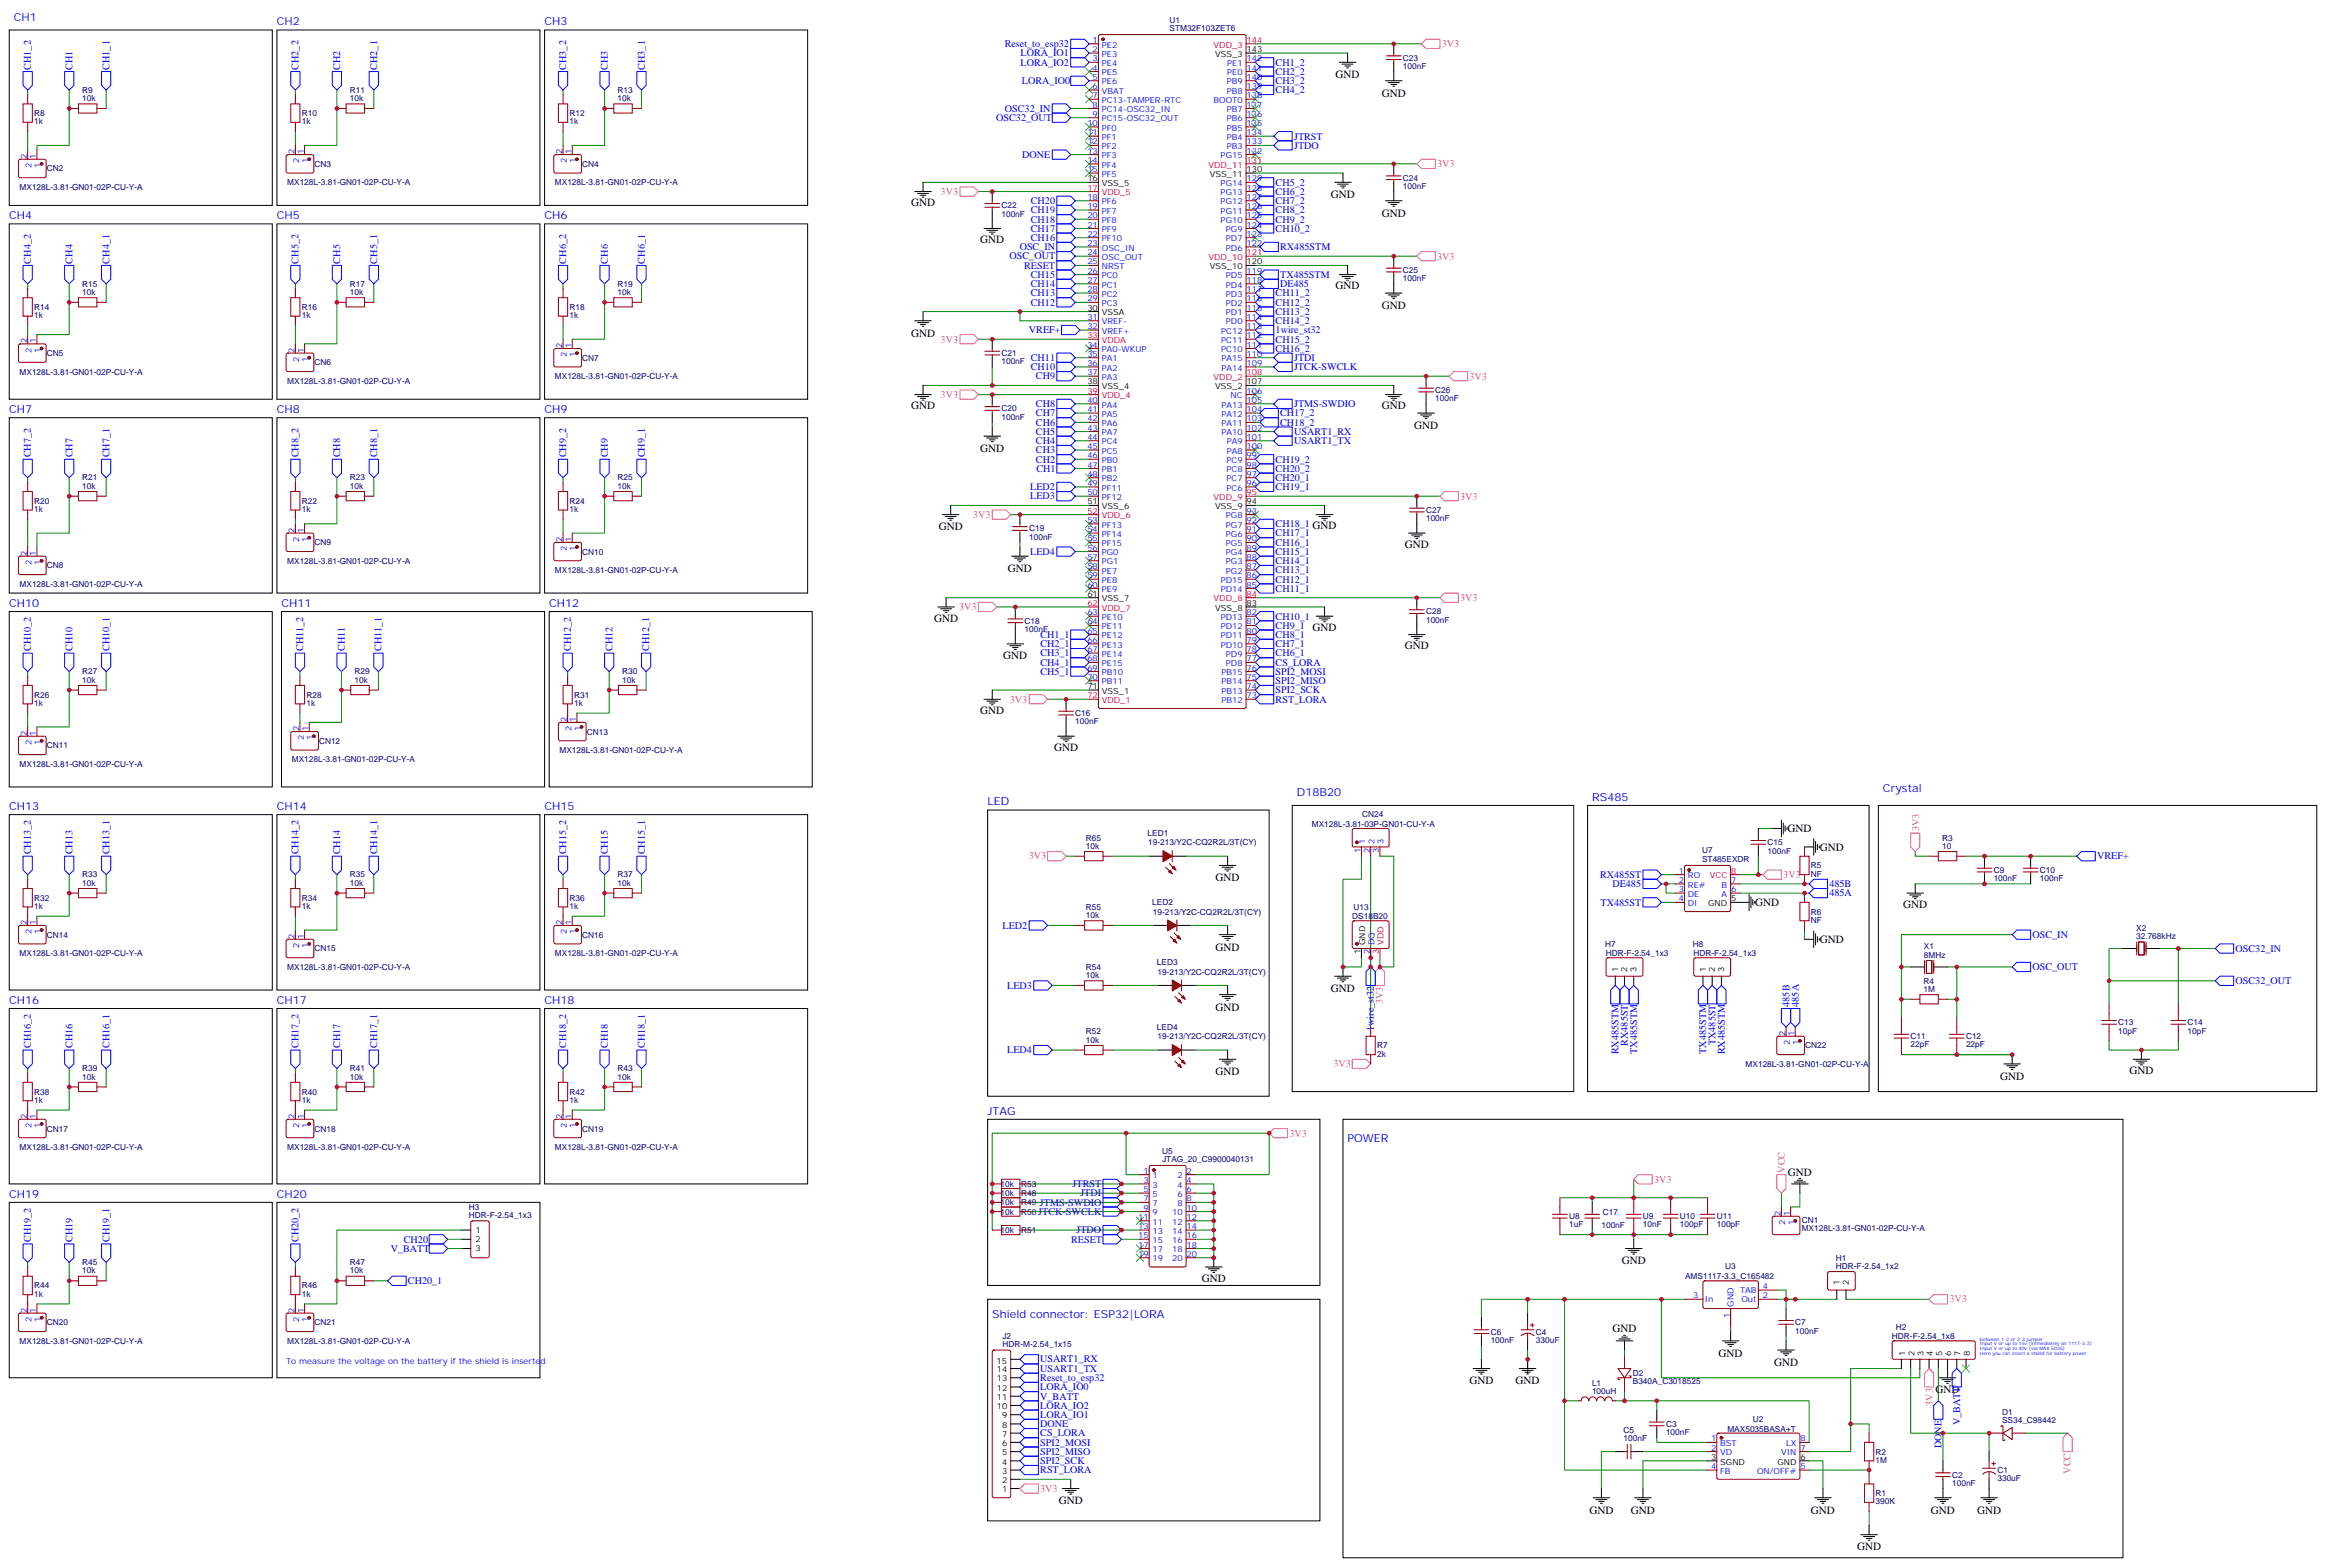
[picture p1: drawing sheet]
<svg xmlns="http://www.w3.org/2000/svg" width="889mm" height="599mm" viewBox="0 0 889 599" stroke-linecap="round" stroke-linejoin="round" font-family="sans-serif">
<defs><g id="words">
<g font-size="4.2" fill="#00f">
<text x="5.3" y="7.9">CH1</text>
<text x="105.8" y="9.7">CH2</text>
<text x="208.1" y="9.7">CH3</text>
<text x="3.5" y="83.8">CH4</text>
<text x="105.8" y="83.8">CH5</text>
<text x="208.1" y="83.8">CH6</text>
<text x="3.5" y="157.9">CH7</text>
<text x="105.8" y="157.9">CH8</text>
<text x="208.1" y="157.9">CH9</text>
<text x="3.5" y="232">CH10</text>
<text x="107.6" y="232">CH11</text>
<text x="209.9" y="232">CH12</text>
<text x="495.7" y="304.3">D18B20</text>
<text x="719.7" y="302.5">Crystal</text>
<text x="3.5" y="309.6">CH13</text>
<text x="105.8" y="309.6">CH14</text>
<text x="208.1" y="309.6">CH15</text>
<text x="377.5" y="307.8">LED</text>
<text x="608.5" y="306">RS485</text>
<text x="3.5" y="383.6">CH16</text>
<text x="105.8" y="383.6">CH17</text>
<text x="208.1" y="383.6">CH18</text>
<text x="377.5" y="426">JTAG</text>
<text x="515.1" y="436.6">POWER</text>
<text x="3.5" y="457.7">CH19</text>
<text x="105.8" y="457.7">CH20</text>
<text x="379.2" y="503.6">Shield connector: ESP32|LORA</text>
</g>
<g font-size="4.2">
<text x="510.5" y="29.8">GND</text>
<text x="528.1" y="36.9">GND</text>
<text x="508.7" y="75.8">GND</text>
<text x="348.2" y="78.8">GND</text>
<text x="528.1" y="82.8">GND</text>
<text x="374.6" y="93">GND</text>
<text x="510.5" y="110.6">GND</text>
<text x="528.1" y="118">GND</text>
<text x="348.2" y="128.6">GND</text>
<text x="348.2" y="156.5">GND</text>
<text x="528.1" y="156.5">GND</text>
<text x="540.5" y="163.9">GND</text>
<text x="374.6" y="172.7">GND</text>
<text x="358.8" y="202.7">GND</text>
<text x="536.9" y="209.4">GND</text>
<text x="385.2" y="218.6">GND</text>
<text x="357" y="237.6">GND</text>
<text x="383.5" y="251.7">GND</text>
<text x="536.9" y="248.2">GND</text>
<text x="374.6" y="272.9">GND</text>
<text x="402.9" y="287">GND</text>
<text x="683.2" y="318">GND</text>
<text x="695.5" y="325.1">GND</text>
<text x="464.6" y="336.8">GND</text>
<text x="670.8" y="346.3">GND</text>
<text x="727.4" y="347">GND</text>
<text x="464.6" y="363.3">GND</text>
<text x="695.5" y="360.4">GND</text>
<text x="508.7" y="379.1">GND</text>
<text x="464.6" y="386.2">GND</text>
<text x="464.6" y="410.9">GND</text>
<text x="764.5" y="412.6">GND</text>
<text x="813.9" y="410.5">GND</text>
<text x="683.3" y="449.3">GND</text>
<text x="619.8" y="483.2">GND</text>
<text x="459.3" y="489.8">GND</text>
<text x="616.3" y="509.2">GND</text>
<text x="656.9" y="518.5">GND</text>
<text x="678" y="522">GND</text>
<text x="561.6" y="529">GND</text>
<text x="579.3" y="529">GND</text>
<text x="739.8" y="532.2">GND</text>
<text x="404.6" y="574.9">GND</text>
<text x="607.5" y="578.4">GND</text>
<text x="623.4" y="578.4">GND</text>
<text x="692.1" y="578.4">GND</text>
<text x="738" y="578.4">GND</text>
<text x="755.6" y="578.4">GND</text>
<text x="709.8" y="592.5">GND</text>
</g>
<g font-size="3.9" fill="#00f">
<text x="384" y="18">Reset_to_esp32</text>
<text x="390" y="21.5">LORA_IO1</text>
<text x="11.8" y="26.6" transform="rotate(-90 11.8 26.6)">CH1_2</text>
<text x="27.7" y="26.6" transform="rotate(-90 27.7 26.6)">CH1</text>
<text x="41.8" y="26.6" transform="rotate(-90 41.8 26.6)">CH1_1</text>
<text x="114.1" y="26.6" transform="rotate(-90 114.1 26.6)">CH2_2</text>
<text x="130" y="26.6" transform="rotate(-90 130 26.6)">CH2</text>
<text x="144.1" y="26.6" transform="rotate(-90 144.1 26.6)">CH2_1</text>
<text x="216.4" y="26.6" transform="rotate(-90 216.4 26.6)">CH3_2</text>
<text x="232.3" y="26.6" transform="rotate(-90 232.3 26.6)">CH3</text>
<text x="246.4" y="26.6" transform="rotate(-90 246.4 26.6)">CH3_1</text>
<text x="390" y="25.1">LORA_IO2</text>
<text x="487.5" y="25">CH1_2</text>
<text x="487.5" y="28.6">CH2_2</text>
<text x="390.5" y="32.1">LORA_IO0</text>
<text x="487.5" y="32.2">CH3_2</text>
<text x="487.5" y="35.7">CH4_2</text>
<text x="380.8" y="46.2">OSC32_OUT</text>
<text x="384.1" y="42.7">OSC32_IN</text>
<text x="494.6" y="53.4">JTRST</text>
<text x="494.6" y="56.9">JTDO</text>
<text x="390.7" y="60.3">DONE</text>
<text x="487.5" y="71">CH5_2</text>
<text x="394" y="78">CH20</text>
<text x="487.5" y="74.5">CH6_2</text>
<text x="394" y="81.5">CH19</text>
<text x="487.5" y="78">CH7_2</text>
<text x="487.5" y="81.5">CH8_2</text>
<text x="394" y="85.1">CH18</text>
<text x="394" y="88.6">CH17</text>
<text x="487.5" y="85.1">CH9_2</text>
<text x="487.5" y="88.6">CH10_2</text>
<text x="389.7" y="95.6">OSC_IN</text>
<text x="394" y="92.1">CH16</text>
<text x="489.3" y="95.6">RX485STM</text>
<text x="11.8" y="100.7" transform="rotate(-90 11.8 100.7)">CH4_2</text>
<text x="27.7" y="100.7" transform="rotate(-90 27.7 100.7)">CH4</text>
<text x="41.8" y="100.7" transform="rotate(-90 41.8 100.7)">CH4_1</text>
<text x="114.1" y="100.7" transform="rotate(-90 114.1 100.7)">CH5_2</text>
<text x="130" y="100.7" transform="rotate(-90 130 100.7)">CH5</text>
<text x="144.1" y="100.7" transform="rotate(-90 144.1 100.7)">CH5_1</text>
<text x="216.4" y="100.7" transform="rotate(-90 216.4 100.7)">CH6_2</text>
<text x="232.3" y="100.7" transform="rotate(-90 232.3 100.7)">CH6</text>
<text x="246.4" y="100.7" transform="rotate(-90 246.4 100.7)">CH6_1</text>
<text x="385.8" y="99.2">OSC_OUT</text>
<text x="391.4" y="102.7">RESET</text>
<text x="394" y="106.2">CH15</text>
<text x="489.3" y="106.2">TX485STM</text>
<text x="394" y="109.7">CH14</text>
<text x="394" y="113.3">CH13</text>
<text x="487.5" y="113.3">CH11_2</text>
<text x="489.3" y="109.8">DE485</text>
<text x="394" y="116.8">CH12</text>
<text x="487.5" y="116.8">CH12_2</text>
<text x="487.5" y="120.3">CH13_2</text>
<text x="487.5" y="123.9">CH14_2</text>
<text x="393.2" y="127.4">VREF+</text>
<text x="487.5" y="127.4">1wire_st32</text>
<text x="487.5" y="130.9">CH15_2</text>
<text x="394" y="138">CH11</text>
<text x="487.5" y="134.5">CH16_2</text>
<text x="494.6" y="138">JTDI</text>
<text x="394" y="141.5">CH10</text>
<text x="494.6" y="141.5">JTCK-SWCLK</text>
<text x="395.9" y="145">CH9</text>
<text x="395.9" y="155.6">CH8</text>
<text x="494.6" y="155.7">JTMS-SWDIO</text>
<text x="395.9" y="159.1">CH7</text>
<text x="489.3" y="159.1">CH17_2</text>
<text x="395.9" y="162.6">CH6</text>
<text x="395.9" y="166.2">CH5</text>
<text x="489.3" y="162.7">CH18_2</text>
<text x="494.6" y="166.1">USART1_RX</text>
<text x="395.9" y="169.7">CH4</text>
<text x="395.9" y="173.2">CH3</text>
<text x="494.6" y="169.6">USART1_TX</text>
<text x="11.8" y="174.8" transform="rotate(-90 11.8 174.8)">CH7_2</text>
<text x="27.7" y="174.8" transform="rotate(-90 27.7 174.8)">CH7</text>
<text x="41.8" y="174.8" transform="rotate(-90 41.8 174.8)">CH7_1</text>
<text x="114.1" y="174.8" transform="rotate(-90 114.1 174.8)">CH8_2</text>
<text x="130" y="174.8" transform="rotate(-90 130 174.8)">CH8</text>
<text x="144.1" y="174.8" transform="rotate(-90 144.1 174.8)">CH8_1</text>
<text x="216.4" y="174.8" transform="rotate(-90 216.4 174.8)">CH9_2</text>
<text x="232.3" y="174.8" transform="rotate(-90 232.3 174.8)">CH9</text>
<text x="246.4" y="174.8" transform="rotate(-90 246.4 174.8)">CH9_1</text>
<text x="395.9" y="176.8">CH2</text>
<text x="487.5" y="176.8">CH19_2</text>
<text x="396.1" y="180.4">CH1</text>
<text x="487.5" y="180.3">CH20_2</text>
<text x="487.5" y="183.8">CH20_1</text>
<text x="393.8" y="190.9">LED3</text>
<text x="393.8" y="187.4">LED2</text>
<text x="487.5" y="187.4">CH19_1</text>
<text x="487.5" y="201.5">CH18_1 GND</text>
<text x="487.5" y="205">CH17_1</text>
<text x="487.5" y="208.5">CH16_1</text>
<text x="393.8" y="212">LED4</text>
<text x="487.5" y="212.1">CH15_1</text>
<text x="487.5" y="215.6">CH14_1</text>
<text x="487.5" y="219.1">CH13_1</text>
<text x="487.5" y="222.6">CH12_1</text>
<text x="487.5" y="226.2">CH11_1</text>
<text x="487.5" y="236.8">CH10_1</text>
<text x="397.6" y="243.8">CH1_1</text>
<text x="487.5" y="240.3">CH9_1 GND</text>
<text x="487.5" y="243.8">CH8_1</text>
<text x="11.8" y="248.9" transform="rotate(-90 11.8 248.9)">CH10_2</text>
<text x="27.7" y="248.9" transform="rotate(-90 27.7 248.9)">CH10</text>
<text x="41.8" y="248.9" transform="rotate(-90 41.8 248.9)">CH10_1</text>
<text x="115.9" y="248.9" transform="rotate(-90 115.9 248.9)">CH11_2</text>
<text x="131.8" y="248.9" transform="rotate(-90 131.8 248.9)">CH11</text>
<text x="145.9" y="248.9" transform="rotate(-90 145.9 248.9)">CH11_1</text>
<text x="218.2" y="248.9" transform="rotate(-90 218.2 248.9)">CH12_2</text>
<text x="234.1" y="248.9" transform="rotate(-90 234.1 248.9)">CH12</text>
<text x="248.2" y="248.9" transform="rotate(-90 248.2 248.9)">CH12_1</text>
<text x="397.6" y="250.8">CH3_1</text>
<text x="397.6" y="247.3">CH2_1</text>
<text x="487.5" y="247.3">CH7_1</text>
<text x="487.5" y="250.9">CH6_1</text>
<text x="397.6" y="257.9">CH5_1</text>
<text x="397.6" y="254.3">CH4_1</text>
<text x="487.5" y="254.4">CS_LORA</text>
<text x="487.5" y="258">SPI2_MOSI</text>
<text x="487.5" y="261.5">SPI2_MISO</text>
<text x="487.5" y="265">SPI2_SCK</text>
<text x="487.5" y="268.5">RST_LORA</text>
<text x="11.8" y="326.5" transform="rotate(-90 11.8 326.5)">CH13_2</text>
<text x="27.7" y="326.5" transform="rotate(-90 27.7 326.5)">CH13</text>
<text x="41.8" y="326.5" transform="rotate(-90 41.8 326.5)">CH13_1</text>
<text x="114.1" y="326.5" transform="rotate(-90 114.1 326.5)">CH14_2</text>
<text x="130" y="326.5" transform="rotate(-90 130 326.5)">CH14</text>
<text x="144.1" y="326.5" transform="rotate(-90 144.1 326.5)">CH14_1</text>
<text x="216.4" y="326.5" transform="rotate(-90 216.4 326.5)">CH15_2</text>
<text x="232.3" y="326.5" transform="rotate(-90 232.3 326.5)">CH15</text>
<text x="246.4" y="326.5" transform="rotate(-90 246.4 326.5)">CH15_1</text>
<text x="801.5" y="328.4">VREF+</text>
<text x="611.6" y="335.5">RX485ST</text>
<text x="616.3" y="339.1">DE485</text>
<text x="699.2" y="339.1">485B</text>
<text x="611.8" y="346.1">TX485ST</text>
<text x="699.2" y="342.6">485A</text>
<text x="383.2" y="354.9">LED2</text>
<text x="776.8" y="358.4">OSC_IN</text>
<text x="854.4" y="363.8">OSC32_IN</text>
<text x="776.8" y="370.8">OSC_OUT</text>
<text x="384.9" y="377.9">LED3</text>
<text x="854.4" y="376.1">OSC32_OUT</text>
<text x="683.9" y="384.7" transform="rotate(-90 683.9 384.7)">485B</text>
<text x="687.5" y="384.7" transform="rotate(-90 687.5 384.7)">485A</text>
<text x="525.1" y="394" transform="rotate(-90 525.1 394)">1wire_st32</text>
<text x="11.8" y="400.6" transform="rotate(-90 11.8 400.6)">CH16_2</text>
<text x="27.7" y="400.6" transform="rotate(-90 27.7 400.6)">CH16</text>
<text x="41.8" y="400.6" transform="rotate(-90 41.8 400.6)">CH16_1</text>
<text x="114.1" y="400.6" transform="rotate(-90 114.1 400.6)">CH17_2</text>
<text x="130" y="400.6" transform="rotate(-90 130 400.6)">CH17</text>
<text x="144.1" y="400.6" transform="rotate(-90 144.1 400.6)">CH17_1</text>
<text x="216.4" y="400.6" transform="rotate(-90 216.4 400.6)">CH18_2</text>
<text x="232.3" y="400.6" transform="rotate(-90 232.3 400.6)">CH18</text>
<text x="246.4" y="400.6" transform="rotate(-90 246.4 400.6)">CH18_1</text>
<text x="622.2" y="399.6" transform="rotate(-90 622.2 399.6)">RX485ST</text>
<text x="655.7" y="399.4" transform="rotate(-90 655.7 399.4)">TX485ST</text>
<text x="384.9" y="402.6">LED4</text>
<text x="618.6" y="403" transform="rotate(-90 618.6 403)">RX485STM</text>
<text x="625.7" y="402.7" transform="rotate(-90 625.7 402.7)">TX485STM</text>
<text x="652.1" y="402.7" transform="rotate(-90 652.1 402.7)">TX485STM</text>
<text x="659.2" y="403" transform="rotate(-90 659.2 403)">RX485STM</text>
<text x="409.9" y="453.7">JTRST</text>
<text x="397.5" y="460.7">JTMS-SWDIO</text>
<text x="412.9" y="457.2">JTDI</text>
<text x="396.8" y="464.3">JTCK-SWCLK</text>
<text x="411.4" y="471.3">JTDO</text>
<text x="11.8" y="474.7" transform="rotate(-90 11.8 474.7)">CH19_2</text>
<text x="27.7" y="474.7" transform="rotate(-90 27.7 474.7)">CH19</text>
<text x="41.8" y="474.7" transform="rotate(-90 41.8 474.7)">CH19_1</text>
<text x="114.1" y="474.7" transform="rotate(-90 114.1 474.7)">CH20_2</text>
<text x="149.3" y="478.4">V_BATT</text>
<text x="154.3" y="474.9">CH20</text>
<text x="409.4" y="474.9">RESET</text>
<text x="155.9" y="490.7">CH20_1</text>
<text x="397.6" y="520.6">USART1_RX</text>
<text x="397.6" y="527.8">Reset_to_esp32</text>
<text x="397.6" y="524.2">USART1_TX</text>
<text x="397.6" y="531.3">LORA_IO0</text>
<text x="397.6" y="534.9">V_BATT</text>
<text x="397.6" y="538.3">LORA_IO2</text>
<text x="397.6" y="545.5">DONE</text>
<text x="397.6" y="541.9">LORA_IO1</text>
<text x="749.2" y="544.8" transform="rotate(-90 749.2 544.8)">V_BATT</text>
<text x="397.6" y="549">CS_LORA</text>
<text x="397.6" y="556.1">SPI2_MISO</text>
<text x="397.6" y="552.5">SPI2_MOSI</text>
<text x="742.1" y="553.6" transform="rotate(-90 742.1 553.6)">DONE</text>
<text x="397.5" y="559.6">SPI2_SCK</text>
<text x="397.6" y="563.1">RST_LORA</text>
</g>
<g font-size="3.9" fill="#f0f">
<text x="551" y="18">3V3</text>
<text x="549.3" y="63.9">3V3</text>
<text x="359.5" y="74.5">3V3</text>
<text x="549.3" y="99.2">3V3</text>
<text x="359.5" y="130.9">3V3</text>
<text x="561.6" y="145">3V3</text>
<text x="359.5" y="152.1">3V3</text>
<text x="558.1" y="190.9">3V3</text>
<text x="371.9" y="197.9">3V3</text>
<text x="366.6" y="233.2">3V3</text>
<text x="558.1" y="229.8">3V3</text>
<text x="386" y="268.5">3V3</text>
<text x="733.5" y="317.7" transform="rotate(-90 733.5 317.7)">3V3</text>
<text x="393.2" y="328.3">3V3</text>
<text x="681.6" y="335.7">3V3</text>
<text x="528.5" y="383.8" transform="rotate(-90 528.5 383.8)">3V3</text>
<text x="509.6" y="407.7">3V3</text>
<text x="492.8" y="434.4">3V3</text>
<text x="682.2" y="448.2" transform="rotate(-90 682.2 448.2)">VCC</text>
<text x="632.2" y="452">3V3</text>
<text x="745.1" y="497.7">3V3</text>
<text x="738.7" y="537.2" transform="rotate(-90 738.7 537.2)">3V3</text>
<text x="791.4" y="563.2" transform="rotate(-90 791.4 563.2)">VCC</text>
<text x="397.6" y="570.1">3V3</text>
</g>
<g font-size="3.2" fill="#000080">
<text x="447" y="11.8">STM32F103ZET6</text>
<text x="447" y="8.8">U1</text>
<text x="536.2" y="23.2">C23</text>
<text x="536.2" y="26.4">100nF</text>
<text x="31.4" y="35.5">R9</text>
<text x="133.7" y="35.5">R11</text>
<text x="236" y="35.5">R13</text>
<text x="31.4" y="38.6">10k</text>
<text x="133.7" y="38.6">10k</text>
<text x="236" y="38.6">10k</text>
<text x="13.1" y="47.5">1k</text>
<text x="13.1" y="44.4">R8</text>
<text x="115.4" y="47.5">1k</text>
<text x="115.4" y="44.4">R10</text>
<text x="217.7" y="47.5">1k</text>
<text x="217.7" y="44.4">R12</text>
<text x="17.9" y="65.5">CN2</text>
<text x="120.2" y="63.8">CN3</text>
<text x="222.5" y="63.8">CN4</text>
<text x="109.8" y="70.8">MX128L-3.81-GN01-02P-CU-Y-A</text>
<text x="212.1" y="70.8">MX128L-3.81-GN01-02P-CU-Y-A</text>
<text x="536.2" y="69">C24</text>
<text x="7.5" y="72.6">MX128L-3.81-GN01-02P-CU-Y-A</text>
<text x="536.2" y="72.2">100nF</text>
<text x="382.8" y="82.8">100nF</text>
<text x="382.8" y="79.6">C22</text>
<text x="536.2" y="107.5">100nF</text>
<text x="536.2" y="104.3">C25</text>
<text x="31.4" y="112.7">10k</text>
<text x="31.4" y="109.5">R15</text>
<text x="133.7" y="112.7">10k</text>
<text x="133.7" y="109.5">R17</text>
<text x="236" y="112.7">10k</text>
<text x="236" y="109.5">R19</text>
<text x="13.1" y="118.4">R14</text>
<text x="115.4" y="118.4">R16</text>
<text x="217.7" y="118.4">R18</text>
<text x="13.1" y="121.6">1k</text>
<text x="115.4" y="121.6">1k</text>
<text x="217.7" y="121.6">1k</text>
<text x="17.9" y="136.1">CN5</text>
<text x="222.5" y="137.8">CN7</text>
<text x="382.8" y="136.1">C21</text>
<text x="7.5" y="143.1">MX128L-3.81-GN01-02P-CU-Y-A</text>
<text x="120.2" y="139.6">CN6</text>
<text x="382.8" y="139.2">100nF</text>
<text x="109.8" y="146.7">MX128L-3.81-GN01-02P-CU-Y-A</text>
<text x="212.1" y="144.9">MX128L-3.81-GN01-02P-CU-Y-A</text>
<text x="548.6" y="153.4">100nF</text>
<text x="548.6" y="150.2">C26</text>
<text x="382.8" y="160.4">100nF</text>
<text x="382.8" y="157.2">C20</text>
<text x="31.4" y="183.6">R21</text>
<text x="133.7" y="183.6">R23</text>
<text x="236" y="183.6">R25</text>
<text x="31.4" y="186.8">10k</text>
<text x="133.7" y="186.8">10k</text>
<text x="236" y="186.8">10k</text>
<text x="13.1" y="195.7">1k</text>
<text x="13.1" y="192.5">R20</text>
<text x="115.4" y="195.7">1k</text>
<text x="115.4" y="192.5">R22</text>
<text x="217.7" y="195.7">1k</text>
<text x="217.7" y="192.5">R24</text>
<text x="545" y="196">C27</text>
<text x="393.3" y="203.1">C19</text>
<text x="545" y="199.2">100nF</text>
<text x="120.2" y="208.4">CN9</text>
<text x="393.3" y="206.3">100nF</text>
<text x="109.8" y="215.5">MX128L-3.81-GN01-02P-CU-Y-A</text>
<text x="222.5" y="211.9">CN10</text>
<text x="17.9" y="217.2">CN8</text>
<text x="212.1" y="219">MX128L-3.81-GN01-02P-CU-Y-A</text>
<text x="7.5" y="224.3">MX128L-3.81-GN01-02P-CU-Y-A</text>
<text x="391.6" y="238.4">C18</text>
<text x="545" y="238">100nF</text>
<text x="545" y="234.8">C28</text>
<text x="391.6" y="241.6">100nF</text>
<text x="31.4" y="257.7">R27</text>
<text x="135.5" y="257.7">R29</text>
<text x="237.8" y="257.7">R30</text>
<text x="31.4" y="260.9">10k</text>
<text x="135.5" y="260.9">10k</text>
<text x="237.8" y="260.9">10k</text>
<text x="13.1" y="269.8">1k</text>
<text x="13.1" y="266.6">R26</text>
<text x="117.1" y="269.8">1k</text>
<text x="117.1" y="266.6">R28</text>
<text x="219.4" y="269.8">1k</text>
<text x="219.4" y="266.6">R31</text>
<text x="411" y="273.7">C16</text>
<text x="224.2" y="280.7">CN13</text>
<text x="411" y="276.9">100nF</text>
<text x="17.9" y="286">CN11</text>
<text x="121.9" y="284.2">CN12</text>
<text x="213.8" y="287.8">MX128L-3.81-GN01-02P-CU-Y-A</text>
<text x="7.5" y="293.1">MX128L-3.81-GN01-02P-CU-Y-A</text>
<text x="111.5" y="291.3">MX128L-3.81-GN01-02P-CU-Y-A</text>
<text x="501.4" y="316">MX128L-3.81-03P-GN01-CU-Y-A</text>
<text x="520.6" y="312.4">CN24</text>
<text x="415" y="321.2">R65</text>
<text x="438.6" y="319.5">LED1</text>
<text x="438.9" y="323.1">19-213/Y2C-CQ2R2L/3T(CY)</text>
<text x="675.6" y="323">C15</text>
<text x="742.3" y="321.2">R3</text>
<text x="415" y="324.4">10k</text>
<text x="650.5" y="329.3">ST485EXDR</text>
<text x="650.5" y="326">U7</text>
<text x="675.6" y="326.2">100nF</text>
<text x="742.3" y="324.4">10</text>
<text x="31.4" y="335.3">R33</text>
<text x="133.7" y="335.3">R35</text>
<text x="236" y="335.3">R37</text>
<text x="692.1" y="335.1">NF</text>
<text x="692.1" y="331.9">R5</text>
<text x="762" y="333.6">C9</text>
<text x="779.6" y="333.6">C10</text>
<text x="31.4" y="338.5">10k</text>
<text x="133.7" y="338.5">10k</text>
<text x="236" y="338.5">10k</text>
<text x="762" y="336.8">100nF</text>
<text x="779.6" y="336.8">100nF</text>
<text x="13.1" y="347.4">1k</text>
<text x="13.1" y="344.2">R32</text>
<text x="115.4" y="347.4">1k</text>
<text x="115.4" y="344.2">R34</text>
<text x="217.7" y="347.4">1k</text>
<text x="217.7" y="344.2">R36</text>
<text x="415" y="347.7">R55</text>
<text x="440.4" y="346">LED2</text>
<text x="517.3" y="347.7">U13</text>
<text x="415" y="350.8">10k</text>
<text x="440.6" y="349.5">19-213/Y2C-CQ2R2L/3T(CY)</text>
<text x="516.8" y="351.3">DS18B20</text>
<text x="692.1" y="352.7">NF</text>
<text x="692.1" y="349.5">R6</text>
<text x="17.9" y="358.3">CN14</text>
<text x="222.5" y="358.3">CN16</text>
<text x="816.4" y="359">32.768kHz</text>
<text x="816.4" y="355.7">X2</text>
<text x="7.5" y="365.4">MX128L-3.81-GN01-02P-CU-Y-A</text>
<text x="120.2" y="363.6">CN15</text>
<text x="212.1" y="365.4">MX128L-3.81-GN01-02P-CU-Y-A</text>
<text x="613.5" y="361.9">H7</text>
<text x="613.7" y="365.4">HDR-F-2.54_1x3</text>
<text x="647" y="361.9">H8</text>
<text x="647.3" y="365.4">HDR-F-2.54_1x3</text>
<text x="735.3" y="362.8">X1</text>
<text x="109.8" y="370.7">MX128L-3.81-GN01-02P-CU-Y-A</text>
<text x="415" y="370.6">R54</text>
<text x="442.1" y="368.9">LED3</text>
<text x="735.3" y="366">8MHz</text>
<text x="415" y="373.8">10k</text>
<text x="442.4" y="372.4">19-213/Y2C-CQ2R2L/3T(CY)</text>
<text x="735.2" y="375.9">R4</text>
<text x="735.2" y="379.1">1M</text>
<text x="415" y="395.3">R52</text>
<text x="442.1" y="393.6">LED4</text>
<text x="809.6" y="395">10pF</text>
<text x="809.6" y="391.8">C13</text>
<text x="836.1" y="395">10pF</text>
<text x="836.1" y="391.8">C14</text>
<text x="415" y="398.5">10k</text>
<text x="442.4" y="397.1">19-213/Y2C-CQ2R2L/3T(CY)</text>
<text x="526.3" y="400.7">R7</text>
<text x="689.9" y="400.7">CN22</text>
<text x="730.2" y="400.3">22pF</text>
<text x="730.2" y="397.1">C11</text>
<text x="751.4" y="400.3">22pF</text>
<text x="751.4" y="397.1">C12</text>
<text x="526.3" y="403.8">2k</text>
<text x="667.2" y="407.7">MX128L-3.81-GN01-02P-CU-Y-A</text>
<text x="31.4" y="412.6">10k</text>
<text x="31.4" y="409.4">R39</text>
<text x="133.7" y="412.6">10k</text>
<text x="133.7" y="409.4">R41</text>
<text x="236" y="412.6">10k</text>
<text x="236" y="409.4">R43</text>
<text x="13.1" y="418.3">R38</text>
<text x="115.4" y="418.3">R40</text>
<text x="217.7" y="418.3">R42</text>
<text x="13.1" y="421.5">1k</text>
<text x="115.4" y="421.5">1k</text>
<text x="217.7" y="421.5">1k</text>
<text x="17.9" y="432.4">CN17</text>
<text x="120.2" y="432.4">CN18</text>
<text x="222.5" y="432.4">CN19</text>
<text x="7.5" y="439.5">MX128L-3.81-GN01-02P-CU-Y-A</text>
<text x="109.8" y="439.5">MX128L-3.81-GN01-02P-CU-Y-A</text>
<text x="212.1" y="439.5">MX128L-3.81-GN01-02P-CU-Y-A</text>
<text x="444.2" y="440.9">U5</text>
<text x="444.2" y="444.2">JTAG_20_C9900040131</text>
<text x="382.4" y="453.6">10k</text>
<text x="390.3" y="453.6">R53</text>
<text x="382.4" y="457.1">10k</text>
<text x="382.4" y="460.6">10k</text>
<text x="390.3" y="457.1">R48</text>
<text x="390.3" y="460.6">R49</text>
<text x="179.2" y="465.5">HDR-F-2.54_1x3</text>
<text x="179.2" y="462.2">H3</text>
<text x="382.4" y="464.1">10k</text>
<text x="390.3" y="464.1">R50</text>
<text x="599.7" y="465.9">U8</text>
<text x="612.6" y="464.2">C17</text>
<text x="627.9" y="465.9">U9</text>
<text x="642.1" y="465.9">U10</text>
<text x="656.2" y="465.9">U11</text>
<text x="688.6" y="467.3">CN1</text>
<text x="382.4" y="471.2">10k</text>
<text x="390.3" y="471.2">R51</text>
<text x="599.7" y="469.1">1uF</text>
<text x="612.1" y="469.1">100nF</text>
<text x="627.9" y="469.1">10nF</text>
<text x="642.1" y="469.1">100pF</text>
<text x="656.2" y="469.1">100pF</text>
<text x="688.6" y="470.5">MX128L-3.81-GN01-02P-CU-Y-A</text>
<text x="31.4" y="483.5">R45</text>
<text x="133.7" y="483.5">R47</text>
<text x="659.4" y="485.1">U3</text>
<text x="701.7" y="484.9">HDR-F-2.54_1x2</text>
<text x="701.7" y="481.7">H1</text>
<text x="31.4" y="486.7">10k</text>
<text x="133.7" y="486.7">10k</text>
<text x="644" y="488.9">AMS1117-3.3_C165482</text>
<text x="13.1" y="495.6">1k</text>
<text x="13.1" y="492.4">R44</text>
<text x="115.4" y="495.6">1k</text>
<text x="115.4" y="492.4">R46</text>
<text x="17.9" y="506.5">CN20</text>
<text x="120.2" y="506.5">CN21</text>
<text x="686.2" y="509.6">100nF</text>
<text x="686.2" y="506.5">C7</text>
<text x="724.6" y="508.2">H2</text>
<text x="7.5" y="513.6">MX128L-3.81-GN01-02P-CU-Y-A</text>
<text x="109.8" y="513.6">MX128L-3.81-GN01-02P-CU-Y-A</text>
<text x="383.1" y="514.9">HDR-M-2.54_1x15</text>
<text x="383.1" y="511.7">J2</text>
<text x="569.7" y="513.2">100nF</text>
<text x="569.7" y="510">C6</text>
<text x="587" y="513.2">330uF</text>
<text x="587" y="510">C4</text>
<text x="723.1" y="511.8">HDR-F-2.54_1x8</text>
<text x="624.1" y="525.9">D2</text>
<text x="608.5" y="532.8">100uH</text>
<text x="608.5" y="529.6">L1</text>
<text x="624.1" y="529.1">B340A_C3018525</text>
<text x="636.8" y="545.3">C3</text>
<text x="669.9" y="543.3">U2</text>
<text x="765.2" y="543.8">SS34_C98442</text>
<text x="765.2" y="540.6">D1</text>
<text x="620.5" y="550.9">100nF</text>
<text x="620.5" y="547.7">C5</text>
<text x="636.8" y="548.5">100nF</text>
<text x="660.2" y="547.1">MAX5035BASA+T</text>
<text x="716.8" y="555.9">R2</text>
<text x="716.8" y="559.1">1M</text>
<text x="763.4" y="562.9">C1</text>
<text x="746.1" y="567.9">100nF</text>
<text x="746.1" y="564.7">C2</text>
<text x="763.4" y="566.1">330uF</text>
<text x="716.8" y="574.9">390K</text>
<text x="716.8" y="571.8">R1</text>
</g>
<g font-size="3.2" fill="#00f">
<text x="417.6" y="16.4">1</text>
<text x="417.6" y="19.9">2</text>
<text x="417.6" y="23.5">3</text>
<text x="421.1" y="18.2">PE2</text>
<text x="421.1" y="21.7">PE3</text>
<text x="476.4" y="23.5">142</text>
<text x="417.6" y="27">4</text>
<text x="421.1" y="25.2">PE4</text>
<text x="421.1" y="28.8">PE5</text>
<text x="469" y="28.8">PE0</text>
<text x="469" y="25.2">PE1</text>
<text x="476.4" y="27">141</text>
<text x="417.6" y="30.5">5</text>
<text x="417.6" y="34">6</text>
<text x="421.1" y="32.3">PE6</text>
<text x="421.1" y="35.8">VBAT</text>
<text x="468.8" y="35.8">PB8</text>
<text x="468.8" y="32.3">PB9</text>
<text x="476.4" y="34">139</text>
<text x="476.4" y="30.5">140</text>
<text x="417.6" y="37.6">7</text>
<text x="417.6" y="41.1">8</text>
<text x="421.1" y="39.3">PC13-TAMPER-RTC</text>
<text x="463.8" y="39.3">BOOT0</text>
<text x="476.4" y="41.1">137</text>
<text x="476.4" y="37.6">138</text>
<text x="417.6" y="44.6">9</text>
<text x="421.1" y="42.9">PC14-OSC32_IN</text>
<text x="421.1" y="46.4">PC15-OSC32_OUT</text>
<text x="468.8" y="46.4">PB6</text>
<text x="468.8" y="42.9">PB7</text>
<text x="476.4" y="44.6">136</text>
<text x="415.6" y="48.2">10</text>
<text x="415.6" y="51.7">11</text>
<text x="421.1" y="49.9">PF0</text>
<text x="421.1" y="53.4">PF1</text>
<text x="468.8" y="53.4">PB4</text>
<text x="468.8" y="49.9">PB5</text>
<text x="476.4" y="51.7">134</text>
<text x="476.4" y="48.2">135</text>
<text x="112.5" y="58.9" transform="rotate(-90 112.5 58.9)">2</text>
<text x="116.1" y="58.9" transform="rotate(-90 116.1 58.9)">1</text>
<text x="214.8" y="58.9" transform="rotate(-90 214.8 58.9)">2</text>
<text x="218.4" y="58.9" transform="rotate(-90 218.4 58.9)">1</text>
<text x="415.6" y="55.2">12</text>
<text x="415.6" y="58.7">13</text>
<text x="421.1" y="57">PF2</text>
<text x="468.8" y="57">PB3</text>
<text x="476.4" y="58.7">132</text>
<text x="476.4" y="55.2">133</text>
<text x="10.2" y="60.7" transform="rotate(-90 10.2 60.7)">2</text>
<text x="12" y="64.2" transform="rotate(-90 12 64.2)">2</text>
<text x="13.8" y="60.7" transform="rotate(-90 13.8 60.7)">1</text>
<text x="15.5" y="64.2" transform="rotate(-90 15.5 64.2)">1</text>
<text x="114.3" y="62.4" transform="rotate(-90 114.3 62.4)">2</text>
<text x="117.8" y="62.4" transform="rotate(-90 117.8 62.4)">1</text>
<text x="216.6" y="62.4" transform="rotate(-90 216.6 62.4)">2</text>
<text x="220.1" y="62.4" transform="rotate(-90 220.1 62.4)">1</text>
<text x="415.6" y="62.3">14</text>
<text x="415.6" y="65.8">15</text>
<text x="421.1" y="60.5">PF3</text>
<text x="421.1" y="64">PF4</text>
<text x="466.5" y="60.5">PG15</text>
<text x="421.1" y="67.6">PF5</text>
<text x="466.5" y="71.1">PG14</text>
<text x="476.4" y="69.3">129</text>
<text x="415.6" y="76.4">18</text>
<text x="466.5" y="74.6">PG13</text>
<text x="476.4" y="76.4">127</text>
<text x="476.4" y="72.8">128</text>
<text x="415.6" y="79.9">19</text>
<text x="415.6" y="83.4">20</text>
<text x="421.1" y="78.1">PF6</text>
<text x="421.1" y="81.7">PF7</text>
<text x="466.5" y="81.7">PG11</text>
<text x="466.5" y="78.1">PG12</text>
<text x="476.4" y="83.4">125</text>
<text x="476.4" y="79.9">126</text>
<text x="415.6" y="87">21</text>
<text x="421.1" y="85.2">PF8</text>
<text x="421.1" y="88.7">PF9</text>
<text x="466.5" y="85.2">PG10</text>
<text x="468.6" y="88.7">PG9</text>
<text x="476.4" y="87">124</text>
<text x="415.6" y="90.5">22</text>
<text x="415.6" y="94">23</text>
<text x="421.1" y="92.3">PF10</text>
<text x="421.1" y="95.8">OSC_IN</text>
<text x="468.6" y="95.8">PD6</text>
<text x="468.6" y="92.3">PD7</text>
<text x="476.4" y="94">122</text>
<text x="476.4" y="90.5">123</text>
<text x="415.6" y="97.5">24</text>
<text x="415.6" y="101.1">25</text>
<text x="421.1" y="99.3">OSC_OUT</text>
<text x="415.6" y="104.6">26</text>
<text x="421.1" y="102.8">NRST</text>
<text x="421.1" y="106.4">PC0</text>
<text x="468.6" y="106.4">PD5</text>
<text x="476.4" y="104.6">119</text>
<text x="415.6" y="108.1">27</text>
<text x="415.6" y="111.7">28</text>
<text x="421.1" y="109.9">PC1</text>
<text x="421.1" y="113.4">PC2</text>
<text x="468.6" y="113.4">PD3</text>
<text x="468.6" y="109.9">PD4</text>
<text x="476.4" y="111.7">117</text>
<text x="476.4" y="108.1">118</text>
<text x="415.6" y="115.2">29</text>
<text x="421.1" y="116.9">PC3</text>
<text x="468.6" y="116.9">PD2</text>
<text x="476.4" y="118.7">115</text>
<text x="476.4" y="115.2">116</text>
<text x="415.6" y="122.2">31</text>
<text x="415.6" y="125.8">32</text>
<text x="421.1" y="124">VREF-</text>
<text x="468.6" y="124">PD0</text>
<text x="468.6" y="120.5">PD1</text>
<text x="476.4" y="125.8">113</text>
<text x="476.4" y="122.2">114</text>
<text x="10.2" y="131.2" transform="rotate(-90 10.2 131.2)">2</text>
<text x="13.8" y="131.2" transform="rotate(-90 13.8 131.2)">1</text>
<text x="421.1" y="127.5">VREF+</text>
<text x="466.8" y="131.1">PC11</text>
<text x="466.8" y="127.5">PC12</text>
<text x="476.4" y="129.3">112</text>
<text x="12" y="134.7" transform="rotate(-90 12 134.7)">2</text>
<text x="15.5" y="134.7" transform="rotate(-90 15.5 134.7)">1</text>
<text x="112.5" y="134.8" transform="rotate(-90 112.5 134.8)">2</text>
<text x="116.1" y="134.8" transform="rotate(-90 116.1 134.8)">1</text>
<text x="214.8" y="133" transform="rotate(-90 214.8 133)">2</text>
<text x="216.6" y="136.5" transform="rotate(-90 216.6 136.5)">2</text>
<text x="218.4" y="133" transform="rotate(-90 218.4 133)">1</text>
<text x="220.1" y="136.5" transform="rotate(-90 220.1 136.5)">1</text>
<text x="415.6" y="132.8">34</text>
<text x="415.6" y="136.3">35</text>
<text x="421.1" y="134.6">PA0-WKUP</text>
<text x="466.8" y="134.6">PC10</text>
<text x="476.4" y="136.3">110</text>
<text x="476.4" y="132.8">111</text>
<text x="114.3" y="138.3" transform="rotate(-90 114.3 138.3)">2</text>
<text x="117.8" y="138.3" transform="rotate(-90 117.8 138.3)">1</text>
<text x="415.6" y="139.9">36</text>
<text x="415.6" y="143.4">37</text>
<text x="421.1" y="138.1">PA1</text>
<text x="421.1" y="141.6">PA2</text>
<text x="466.8" y="141.6">PA14</text>
<text x="466.8" y="138.1">PA15</text>
<text x="476.4" y="139.9">109</text>
<text x="421.1" y="145.2">PA3</text>
<text x="415.6" y="154">40</text>
<text x="421.1" y="155.8">PA4</text>
<text x="466.8" y="155.8">PA13</text>
<text x="470.4" y="152.2">NC</text>
<text x="476.4" y="154">105</text>
<text x="476.4" y="150.5">106</text>
<text x="415.6" y="157.5">41</text>
<text x="415.6" y="161">42</text>
<text x="421.1" y="159.3">PA5</text>
<text x="466.8" y="159.3">PA12</text>
<text x="476.4" y="161">103</text>
<text x="476.4" y="157.5">104</text>
<text x="415.6" y="164.6">43</text>
<text x="421.1" y="162.8">PA6</text>
<text x="421.1" y="166.3">PA7</text>
<text x="466.8" y="166.3">PA10</text>
<text x="466.8" y="162.8">PA11</text>
<text x="476.4" y="164.6">102</text>
<text x="415.6" y="168.1">44</text>
<text x="415.6" y="171.6">45</text>
<text x="421.1" y="169.9">PC4</text>
<text x="421.1" y="173.4">PC5</text>
<text x="468.8" y="173.4">PA8</text>
<text x="468.8" y="169.9">PA9</text>
<text x="476.4" y="171.6">100</text>
<text x="476.4" y="168.1">101</text>
<text x="415.6" y="175.2">46</text>
<text x="415.6" y="178.7">47</text>
<text x="421.1" y="176.9">PB0</text>
<text x="468.8" y="176.9">PC9</text>
<text x="476.4" y="178.7">98</text>
<text x="476.4" y="175.2">99</text>
<text x="415.6" y="182.2">48</text>
<text x="415.6" y="185.7">49</text>
<text x="421.1" y="180.4">PB1</text>
<text x="421.1" y="184">PB2</text>
<text x="468.8" y="184">PC7</text>
<text x="468.8" y="180.4">PC8</text>
<text x="476.4" y="185.7">96</text>
<text x="476.4" y="182.2">97</text>
<text x="415.6" y="189.3">50</text>
<text x="421.1" y="187.5">PF11</text>
<text x="421.1" y="191">PF12</text>
<text x="468.8" y="187.5">PC6</text>
<text x="476.4" y="196.3">93</text>
<text x="112.5" y="203.6" transform="rotate(-90 112.5 203.6)">2</text>
<text x="116.1" y="203.6" transform="rotate(-90 116.1 203.6)">1</text>
<text x="415.6" y="199.8">53</text>
<text x="415.6" y="203.4">54</text>
<text x="421.1" y="201.6">PF13</text>
<text x="468.6" y="201.6">PG7</text>
<text x="468.6" y="198.1">PG8</text>
<text x="476.4" y="203.4">91</text>
<text x="476.4" y="199.8">92</text>
<text x="114.3" y="207" transform="rotate(-90 114.3 207)">2</text>
<text x="117.8" y="207" transform="rotate(-90 117.8 207)">1</text>
<text x="214.8" y="207.1" transform="rotate(-90 214.8 207.1)">2</text>
<text x="218.4" y="207.1" transform="rotate(-90 218.4 207.1)">1</text>
<text x="415.6" y="206.9">55</text>
<text x="421.1" y="205.1">PF14</text>
<text x="421.1" y="208.7">PF15</text>
<text x="468.6" y="208.7">PG5</text>
<text x="468.6" y="205.1">PG6</text>
<text x="476.4" y="206.9">90</text>
<text x="10.2" y="212.4" transform="rotate(-90 10.2 212.4)">2</text>
<text x="12" y="215.9" transform="rotate(-90 12 215.9)">2</text>
<text x="13.8" y="212.4" transform="rotate(-90 13.8 212.4)">1</text>
<text x="15.5" y="215.9" transform="rotate(-90 15.5 215.9)">1</text>
<text x="216.6" y="210.6" transform="rotate(-90 216.6 210.6)">2</text>
<text x="220.1" y="210.6" transform="rotate(-90 220.1 210.6)">1</text>
<text x="415.6" y="210.4">56</text>
<text x="415.6" y="214">57</text>
<text x="421.1" y="212.2">PG0</text>
<text x="421.1" y="215.7">PG1</text>
<text x="468.6" y="215.7">PG3</text>
<text x="468.6" y="212.2">PG4</text>
<text x="476.4" y="214">88</text>
<text x="476.4" y="210.4">89</text>
<text x="415.6" y="217.5">58</text>
<text x="415.6" y="221">59</text>
<text x="421.1" y="219.3">PE7</text>
<text x="468.6" y="219.3">PG2</text>
<text x="476.4" y="221">86</text>
<text x="476.4" y="217.5">87</text>
<text x="415.6" y="224.5">60</text>
<text x="421.1" y="222.8">PE8</text>
<text x="421.1" y="226.3">PE9</text>
<text x="466.6" y="226.3">PD14</text>
<text x="466.6" y="222.8">PD15</text>
<text x="476.4" y="224.5">85</text>
<text x="415.6" y="235.1">63</text>
<text x="415.6" y="238.7">64</text>
<text x="421.1" y="236.9">PE10</text>
<text x="466.6" y="236.9">PD13</text>
<text x="476.4" y="238.7">81</text>
<text x="476.4" y="235.1">82</text>
<text x="415.6" y="242.2">65</text>
<text x="415.6" y="245.7">66</text>
<text x="421.1" y="240.4">PE11</text>
<text x="421.1" y="243.9">PE12</text>
<text x="466.6" y="243.9">PD11</text>
<text x="466.6" y="240.4">PD12</text>
<text x="476.4" y="245.7">79</text>
<text x="476.4" y="242.2">80</text>
<text x="415.6" y="249.2">67</text>
<text x="421.1" y="247.5">PE13</text>
<text x="421.1" y="251">PE14</text>
<text x="466.6" y="247.5">PD10</text>
<text x="468.6" y="251">PD9</text>
<text x="476.4" y="249.2">78</text>
<text x="415.6" y="252.8">68</text>
<text x="415.6" y="256.3">69</text>
<text x="421.1" y="254.5">PE15</text>
<text x="468.6" y="254.5">PD8</text>
<text x="476.4" y="256.3">76</text>
<text x="476.4" y="252.8">77</text>
<text x="415.6" y="259.8">70</text>
<text x="421.1" y="258.1">PB10</text>
<text x="421.1" y="261.6">PB11</text>
<text x="466.8" y="261.6">PB14</text>
<text x="466.8" y="258.1">PB15</text>
<text x="476.4" y="263.3">74</text>
<text x="476.4" y="259.8">75</text>
<text x="466.8" y="268.6">PB12</text>
<text x="466.8" y="265.1">PB13</text>
<text x="476.4" y="266.9">73</text>
<text x="216.6" y="275.9" transform="rotate(-90 216.6 275.9)">2</text>
<text x="220.1" y="275.9" transform="rotate(-90 220.1 275.9)">1</text>
<text x="10.2" y="281.2" transform="rotate(-90 10.2 281.2)">2</text>
<text x="13.8" y="281.2" transform="rotate(-90 13.8 281.2)">1</text>
<text x="114.3" y="279.4" transform="rotate(-90 114.3 279.4)">2</text>
<text x="117.8" y="279.4" transform="rotate(-90 117.8 279.4)">1</text>
<text x="218.4" y="279.4" transform="rotate(-90 218.4 279.4)">2</text>
<text x="221.9" y="279.4" transform="rotate(-90 221.9 279.4)">1</text>
<text x="12" y="284.7" transform="rotate(-90 12 284.7)">2</text>
<text x="15.5" y="284.7" transform="rotate(-90 15.5 284.7)">1</text>
<text x="116.1" y="282.9" transform="rotate(-90 116.1 282.9)">2</text>
<text x="119.6" y="282.9" transform="rotate(-90 119.6 282.9)">1</text>
<text x="521.8" y="322.4" transform="rotate(-90 521.8 322.4)">1</text>
<text x="525.3" y="322.4" transform="rotate(-90 525.3 322.4)">2</text>
<text x="528.8" y="322.4" transform="rotate(-90 528.8 322.4)">3</text>
<text x="520" y="325.9" transform="rotate(-90 520 325.9)">1</text>
<text x="523.5" y="325.9" transform="rotate(-90 523.5 325.9)">2</text>
<text x="527" y="325.9" transform="rotate(-90 527 325.9)">3</text>
<text x="641.6" y="333.9">1</text>
<text x="645.1" y="335.7">RO</text>
<text x="641.6" y="337.4">2</text>
<text x="641.6" y="341">3</text>
<text x="645.1" y="339.2">RE#</text>
<text x="658" y="339.2">B</text>
<text x="661.6" y="341">6</text>
<text x="661.6" y="337.4">7</text>
<text x="641.6" y="344.5">4</text>
<text x="645.1" y="342.7">DE</text>
<text x="645.1" y="346.3">DI</text>
<text x="658" y="342.7">A</text>
<text x="10.2" y="353.5" transform="rotate(-90 10.2 353.5)">2</text>
<text x="13.8" y="353.5" transform="rotate(-90 13.8 353.5)">1</text>
<text x="214.8" y="353.5" transform="rotate(-90 214.8 353.5)">2</text>
<text x="218.4" y="353.5" transform="rotate(-90 218.4 353.5)">1</text>
<text x="12" y="357" transform="rotate(-90 12 357)">2</text>
<text x="15.5" y="357" transform="rotate(-90 15.5 357)">1</text>
<text x="112.5" y="358.8" transform="rotate(-90 112.5 358.8)">2</text>
<text x="116.1" y="358.8" transform="rotate(-90 116.1 358.8)">1</text>
<text x="216.6" y="357" transform="rotate(-90 216.6 357)">2</text>
<text x="220.1" y="357" transform="rotate(-90 220.1 357)">1</text>
<text x="114.3" y="362.3" transform="rotate(-90 114.3 362.3)">2</text>
<text x="117.8" y="362.3" transform="rotate(-90 117.8 362.3)">1</text>
<text x="523.5" y="364.7" transform="rotate(-90 523.5 364.7)">2</text>
<text x="525.3" y="361.2" transform="rotate(-90 525.3 361.2)">DQ</text>
<text x="682.3" y="395.8" transform="rotate(-90 682.3 395.8)">2</text>
<text x="685.8" y="395.8" transform="rotate(-90 685.8 395.8)">1</text>
<text x="684" y="399.3" transform="rotate(-90 684 399.3)">2</text>
<text x="687.6" y="399.3" transform="rotate(-90 687.6 399.3)">1</text>
<text x="10.2" y="427.6" transform="rotate(-90 10.2 427.6)">2</text>
<text x="12" y="431.1" transform="rotate(-90 12 431.1)">2</text>
<text x="13.8" y="427.6" transform="rotate(-90 13.8 427.6)">1</text>
<text x="15.5" y="431.1" transform="rotate(-90 15.5 431.1)">1</text>
<text x="112.5" y="427.6" transform="rotate(-90 112.5 427.6)">2</text>
<text x="114.3" y="431.1" transform="rotate(-90 114.3 431.1)">2</text>
<text x="116.1" y="427.6" transform="rotate(-90 116.1 427.6)">1</text>
<text x="117.8" y="431.1" transform="rotate(-90 117.8 431.1)">1</text>
<text x="214.8" y="427.6" transform="rotate(-90 214.8 427.6)">2</text>
<text x="216.6" y="431.1" transform="rotate(-90 216.6 431.1)">2</text>
<text x="218.4" y="427.6" transform="rotate(-90 218.4 427.6)">1</text>
<text x="220.1" y="431.1" transform="rotate(-90 220.1 431.1)">1</text>
<text x="437" y="448.6">1</text>
<text x="453.5" y="448.6">2</text>
<text x="437" y="452.1">3</text>
<text x="437" y="455.6">5</text>
<text x="440.5" y="450.3">1</text>
<text x="440.5" y="453.8">3</text>
<text x="450" y="453.8">4</text>
<text x="450" y="450.3">2</text>
<text x="453.5" y="455.6">6</text>
<text x="453.5" y="452.1">4</text>
<text x="437" y="459.1">7</text>
<text x="440.5" y="457.4">5</text>
<text x="440.5" y="460.9">7</text>
<text x="450" y="460.9">8</text>
<text x="450" y="457.4">6</text>
<text x="453.5" y="459.1">8</text>
<text x="435" y="466.2">11</text>
<text x="437" y="462.7">9</text>
<text x="440.5" y="464.4">9</text>
<text x="440.5" y="468">11</text>
<text x="448" y="468">12</text>
<text x="448" y="464.4">10</text>
<text x="453.5" y="466.2">12</text>
<text x="453.5" y="462.7">10</text>
<text x="680.5" y="464.6" transform="rotate(-90 680.5 464.6)">2</text>
<text x="684" y="464.6" transform="rotate(-90 684 464.6)">1</text>
<text x="435" y="469.7">13</text>
<text x="435" y="473.3">15</text>
<text x="440.5" y="471.5">13</text>
<text x="448" y="471.5">14</text>
<text x="453.5" y="473.3">16</text>
<text x="453.5" y="469.7">14</text>
<text x="682.3" y="468.1" transform="rotate(-90 682.3 468.1)">2</text>
<text x="685.8" y="468.1" transform="rotate(-90 685.8 468.1)">1</text>
<text x="435" y="476.8">17</text>
<text x="440.5" y="475">15</text>
<text x="440.5" y="478.5">17</text>
<text x="448" y="478.5">18</text>
<text x="448" y="475">16</text>
<text x="453.5" y="476.8">18</text>
<text x="435" y="480.3">19</text>
<text x="440.5" y="482.1">19</text>
<text x="448" y="482.1">20</text>
<text x="453.5" y="480.3">20</text>
<text x="647.1" y="496.2">3</text>
<text x="651.6" y="497.6">In</text>
<text x="665" y="494.1">TAB</text>
<text x="665.6" y="497.6">Out</text>
<text x="673.8" y="496.2">2</text>
<text x="673.8" y="492.7">4</text>
<text x="10.2" y="501.6" transform="rotate(-90 10.2 501.6)">2</text>
<text x="13.8" y="501.6" transform="rotate(-90 13.8 501.6)">1</text>
<text x="112.5" y="501.6" transform="rotate(-90 112.5 501.6)">2</text>
<text x="116.1" y="501.6" transform="rotate(-90 116.1 501.6)">1</text>
<text x="661.1" y="503.8" transform="rotate(-90 661.1 503.8)">1</text>
<text x="662.5" y="499.4" transform="rotate(-90 662.5 499.4)">GND</text>
<text x="12" y="505.1" transform="rotate(-90 12 505.1)">2</text>
<text x="15.5" y="505.1" transform="rotate(-90 15.5 505.1)">1</text>
<text x="114.3" y="505.1" transform="rotate(-90 114.3 505.1)">2</text>
<text x="117.8" y="505.1" transform="rotate(-90 117.8 505.1)">1</text>
<text x="109.4" y="521.2">To measure the voltage on the battery if the shield is inserted</text>
<text x="654" y="550.9">1</text>
<text x="688.1" y="550.9">8</text>
<text x="654" y="554.4">2</text>
<text x="657.5" y="552.6">BST</text>
<text x="657.5" y="556.2">VD</text>
<text x="680.7" y="556.2">VIN</text>
<text x="682.7" y="552.6">LX</text>
<text x="688.1" y="554.4">7</text>
<text x="654" y="561.4">4</text>
<text x="657.5" y="563.2">FB</text>
<text x="671.6" y="563.2">ON/OFF#</text>
<text x="688.1" y="561.4">5</text>
</g>
<g font-size="3.2" fill="#f00">
<text x="476.4" y="16.4">144</text>
<text x="463.9" y="18.2">VDD_3</text>
<text x="461.8" y="64">VDD_11</text>
<text x="476.4" y="62.3">131</text>
<text x="415.6" y="72.8">17</text>
<text x="421.1" y="74.6">VDD_5</text>
<text x="461.8" y="99.3">VDD_10</text>
<text x="476.4" y="97.5">121</text>
<text x="415.6" y="129.3">33</text>
<text x="421.1" y="131.1">VDDA</text>
<text x="476.4" y="143.4">108</text>
<text x="463.9" y="145.2">VDD_2</text>
<text x="415.6" y="150.5">39</text>
<text x="421.1" y="152.2">VDD_4</text>
<text x="463.9" y="191">VDD_9</text>
<text x="476.4" y="189.3">95</text>
<text x="415.6" y="196.3">52</text>
<text x="421.1" y="198.1">VDD_6</text>
<text x="415.6" y="231.6">62</text>
<text x="421.1" y="233.4">VDD_7</text>
<text x="463.9" y="229.8">VDD_8</text>
<text x="476.4" y="228.1">84</text>
<text x="415.6" y="266.9">72</text>
<text x="421.1" y="268.6">VDD_1</text>
<text x="653.6" y="335.7">VCC</text>
<text x="661.6" y="333.9">8</text>
<text x="527" y="364.7" transform="rotate(-90 527 364.7)">3</text>
<text x="528.8" y="361.2" transform="rotate(-90 528.8 361.2)">VDD</text>
</g>
<g font-size="3.2">
<text x="464.4" y="21.7">VSS_3</text>
<text x="476.4" y="19.9">143</text>
<text x="476.4" y="65.8">130</text>
<text x="415.6" y="69.3">16</text>
<text x="421.1" y="71.1">VSS_5</text>
<text x="462.4" y="67.6">VSS_11</text>
<text x="476.4" y="101.1">120</text>
<text x="462.4" y="102.8">VSS_10</text>
<text x="415.6" y="118.7">30</text>
<text x="421.1" y="120.5">VSSA</text>
<text x="415.6" y="146.9">38</text>
<text x="421.1" y="148.7">VSS_4</text>
<text x="464.4" y="148.7">VSS_2</text>
<text x="476.4" y="146.9">107</text>
<text x="415.6" y="192.8">51</text>
<text x="421.1" y="194.6">VSS_6</text>
<text x="464.4" y="194.6">VSS_9</text>
<text x="476.4" y="192.8">94</text>
<text x="415.6" y="228.1">61</text>
<text x="421.1" y="229.8">VSS_7</text>
<text x="464.4" y="233.4">VSS_8</text>
<text x="476.4" y="231.6">83</text>
<text x="415.6" y="263.3">71</text>
<text x="421.1" y="265.1">VSS_1</text>
<text x="652.9" y="346.3">GND</text>
<text x="661.6" y="344.5">5</text>
<text x="520" y="364.7" transform="rotate(-90 520 364.7)">1</text>
<text x="521.8" y="361.2" transform="rotate(-90 521.8 361.2)">GND</text>
<text x="618.4" y="371.3" transform="rotate(-90 618.4 371.3)">1</text>
<text x="621.9" y="371.3" transform="rotate(-90 621.9 371.3)">2</text>
<text x="625.5" y="371.3" transform="rotate(-90 625.5 371.3)">3</text>
<text x="651.9" y="371.3" transform="rotate(-90 651.9 371.3)">1</text>
<text x="655.5" y="371.3" transform="rotate(-90 655.5 371.3)">2</text>
<text x="659" y="371.3" transform="rotate(-90 659 371.3)">3</text>
<text x="181.7" y="471.1">1</text>
<text x="181.7" y="478.2">3</text>
<text x="181.7" y="474.7">2</text>
<text x="703.1" y="491.2" transform="rotate(-90 703.1 491.2)">1</text>
<text x="706.6" y="491.2" transform="rotate(-90 706.6 491.2)">2</text>
<text x="380.8" y="521.2">15</text>
<text x="728.1" y="518.2" transform="rotate(-90 728.1 518.2)">1</text>
<text x="731.7" y="518.2" transform="rotate(-90 731.7 518.2)">2</text>
<text x="735.2" y="518.2" transform="rotate(-90 735.2 518.2)">3</text>
<text x="738.7" y="518.2" transform="rotate(-90 738.7 518.2)">4</text>
<text x="742.2" y="518.2" transform="rotate(-90 742.2 518.2)">5</text>
<text x="745.8" y="518.2" transform="rotate(-90 745.8 518.2)">6</text>
<text x="749.3" y="518.2" transform="rotate(-90 749.3 518.2)">7</text>
<text x="752.8" y="518.2" transform="rotate(-90 752.8 518.2)">8</text>
<text x="381" y="527.9">13</text>
<text x="381" y="524.4">14</text>
<text x="381" y="531.5">12</text>
<text x="381" y="538.5">10</text>
<text x="381" y="535">11</text>
<text x="383" y="545.6">8</text>
<text x="383" y="542">9</text>
<text x="383" y="549.1">7</text>
<text x="383" y="556.2">5</text>
<text x="383" y="552.6">6</text>
<text x="654" y="557.9">3</text>
<text x="688.1" y="557.9">6</text>
<text x="383" y="563.2">3</text>
<text x="383" y="559.7">4</text>
<text x="657.5" y="559.7">SGND</text>
<text x="679.3" y="559.7">GND</text>
<text x="383" y="566.7">2</text>
<text x="383" y="570.3">1</text>
</g>
<g font-size="1.8" fill="#00f">
<text x="756.7" y="512.4">between 1-2 or 2-3 jumper</text>
<text x="756.7" y="514.2">Input V or up to 15v (immediately on 1117-3.3)</text>
<text x="756.7" y="515.9">Input V or up to 40v (via MAX 5035)</text>
<text x="756.7" y="517.7">Here you can insert a shield for battery power</text>
</g>
</g></defs>
<g fill="none" stroke="#008700" stroke-width=".38">
<path d="M479.8 16.8h63.5M10.6 34.4v1.8M26.5 34.4v21.2h-12.4v1.7M40.6 34.4v7.1M112.9 34.4v1.8M128.8 34.4v21.2h-12.4M142.9 34.4v7.1M215.2 34.4v1.8M231.1 34.4v21.2h-12.4M245.2 34.4v7.1M479.8 20.3h35.3M10.6 50.3v7"/>
<path d="M112.9 50.3v5.3M215.2 50.3v5.3M409.2 41.5h7.1M409.2 45h7.1M409.2 59.1h7.1M479.8 55.6h7M479.8 52h7M352.8 69.7h63.5M373.9 73.2h42.4M411 76.7h5.3M479.8 62.6h61.7M479.8 66.1h33.5"/>
<path d="M411 94.4h5.3M411 80.3h5.3M411 83.8h5.3M411 87.3h5.3M411 90.8h5.3M411 97.9h5.3M479.8 97.9h61.7M479.8 94.4h1.7M10.6 108.5v1.7M26.5 108.5v19.4h-12.4M40.6 108.5v7M112.9 108.5v1.7"/>
<path d="M128.8 108.5v22.9h-12.4M142.9 108.5v7M215.2 108.5v1.7M231.1 108.5v21.1h-12.4M245.2 108.5v7M352.8 119.1h63.5M389.8 119.1v3.5h26.5M411 108.5h5.3M411 105h5.3M411 112h5.3M411 115.5h5.3M411 101.4h5.3"/>
<path d="M479.8 108.5h1.7M479.8 105h1.7M479.8 101.4h35.3M10.6 124.4v3.5M112.9 124.4v7M215.2 124.4v5.2M373.9 129.6h42.4M411 136.7h5.3M412.7 126.1h3.6M479.8 136.7h7M352.8 147.3h63.5M373.9 150.8h42.4"/>
<path d="M379.2 140.2v7.1M411 157.9h5.3M411 140.2h5.3M411 143.8h5.3M411 154.3h5.3M479.8 143.8h74.1M479.8 147.3h52.9M479.8 157.9h1.7M479.8 140.2h7M479.8 154.3h7M379.2 161.4v1.8M411 161.4h5.3"/>
<path d="M411 164.9h5.3M411 168.5h5.3M411 172h5.3M411 175.5h5.3M411 179h5.3M479.8 161.4h1.7M479.8 164.9h7M479.8 168.5h7M10.6 182.6v1.7M10.6 198.4v10.6M26.5 182.6v21.1h-12.4v5.3M40.6 182.6v7"/>
<path d="M112.9 182.6v1.7M112.9 198.4v1.8M128.8 182.6v17.6h-12.4M142.9 182.6v7M215.2 182.6v1.7M215.2 198.4v5.3M231.1 182.6v21.1h-12.4M245.2 182.6v7M363.4 193.1h52.9M386.3 196.7h30M411 189.6h5.3M411 186.1h5.3"/>
<path d="M479.8 189.6h70.5M479.8 193.1h26.4M389.8 207.3v1.7M411 210.8h5.3M361.6 228.4h54.7M381 232h35.3M479.8 232h26.4M479.8 228.4h70.5M10.6 256.6v1.8M26.5 256.6v21.2h-12.4M40.6 256.6v7.1M114.7 256.6v1.8"/>
<path d="M130.5 256.6v19.4h-12.3M144.6 256.6v7.1M217 256.6v1.8M232.8 256.6v15.9h-12.3M246.9 256.6v7.1M10.6 272.5v5.3M114.7 272.5v3.5M379.2 263.7h37.1M400.4 267.2h15.9M672 316.6h5.3M10.6 334.3v1.7M26.5 334.3v15.8h-12.4"/>
<path d="M40.6 334.3v7M112.9 334.3v1.7M128.8 334.3v21.1h-12.4M142.9 334.3v7M215.2 334.3v1.7M231.1 334.3v15.8h-12.4M245.2 334.3v7M407.5 327.2h3.5M425.1 327.2h14.1M453.3 327.2h15.9M520.3 327.2v8.8h-7v33.5h7v-3.5M523.9 327.2v65.3"/>
<path d="M527.4 327.2h5.3v42.3h-5.3v-3.5M635 334.3h5.3M635 337.8h5.3M636.8 337.8v3.5h3.5M665 334.3h8.8M665 337.8h26.4M672 327.2v7.1M732 337.8h44.1M732 325.4v1.8h5.3M751.4 327.2h42.3M112.9 350.1v5.3M400.4 353.7h10.6"/>
<path d="M425.1 353.7h15.9M455.1 353.7h14.1M635 344.8h5.3M665 341.3h26.4M689.7 355.4v3.6M769.1 357.2h-42.4v12.3h3.5M402.2 376.6h8.8M425.1 376.6h17.6M456.8 376.6h12.4M726.7 369.5v19.4M744.4 369.5h24.7M747.9 369.5v12.4"/>
<path d="M806.1 374.8h40.6M811.4 362.5h-5.3v21.1M825.5 362.5h7.1v21.1M832.6 362.5h14.1M726.7 381.9h3.5M744.4 381.9h3.5v7M806.1 397.8v3.5h26.5v-3.5M10.6 408.3v1.8M26.5 408.3v15.9h-12.4M40.6 408.3v7.1M112.9 408.3v1.8M128.8 408.3v15.9h-12.4"/>
<path d="M142.9 408.3v7.1M215.2 408.3v1.8M231.1 408.3v15.9h-12.4M245.2 408.3v7.1M402.2 401.3h8.8M425.1 401.3h17.6M456.8 401.3h12.4M726.7 403h42.4M430.4 433h-51.2v37.1M393.3 459.5h42.4M393.3 456h42.4M393.3 452.4h42.4"/>
<path d="M435.7 448.9h-5.3v-15.9h54.7v15.9h-28.3M456.8 452.4h7.1v3.6M456.8 456h7.1v3.5M456.8 459.5h7.1v3.5M596.2 457.7h56.4M608.5 457.7v1.8M624.4 450.7v7M680.9 456v5.3M687.9 456v5.3h-3.5M171.1 473.6h5.3M171.1 477.1h5.3M176.4 470.1h-47.6v28.2h-12.4"/>
<path d="M393.3 470.1h42.4M393.3 463h42.4M428.6 473.6h7.1M456.8 463h7.1v3.5M456.8 466.5h7.1v3.6M456.8 470.1h7.1v3.5M456.8 473.6h7.1v3.5M456.8 477.1h7.1v3.6h-7.1M596.2 471.8h56.4M608.5 470.1v1.7M624.4 471.8v1.8M10.6 482.4v1.8"/>
<path d="M26.5 482.4v15.9h-12.4M40.6 482.4v7.1M112.9 482.4v1.8M142.9 489.5h5.3M583.8 496.5h14.2M635 496.5v30h98.8v-3.5M643.8 496.5h-45.8v38.8M679.1 493h3.5v3.5M679.1 496.5h7.1M702 496.5h-19.4v3.6M705.6 496.5h31.7M566.2 514.2v5.3"/>
<path d="M583.8 501.8v-5.3h-17.6v7.1M583.8 515.9v8.9M620.9 515.9v1.8M661.5 507.1v1.8M682.6 510.6v1.8M603.2 535.3h-5.2v26.5h54.6M617.4 535.3h3.5M620.9 531.8v3.5h12.3M633.2 538.9v-3.6h58.2v15.9M726.7 523h-19.4v31.7h-15.9M730.2 523v24.7h12.4M740.8 523v12.3"/>
<path d="M617.4 554.7h-5.3v14.2M627.9 554.7h24.7M633.2 549.5v1.7h19.4M652.6 558.3h-24.7v10.6M691.4 558.3h5.3v10.6M707.3 544.2h7.1v3.5M760.2 554.7v-7h-17.6v10.6M774.3 547.7h15.9M389.8 565.3h19.4M691.4 561.8h23v1.8M714.4 577.7v5.3"/>
</g>
<g fill="none" stroke="#f0f" stroke-width=".38">
<path d="M543.3 16.8l1.7-1.8h5.3v3.5h-5.3zM366.9 71.4h5.3l1.7 1.8-1.7 1.8h-5.3zM541.5 62.6l1.8-1.7h5.3v3.5h-5.3zM541.5 97.9l1.8-1.8h5.3v3.6h-5.3zM366.9 127.9h5.3l1.7 1.7-1.7 1.8h-5.3zM366.9 149h5.3l1.7 1.8-1.7 1.8h-5.3zM553.9 143.8l1.7-1.8h5.3v3.5h-5.3zM379.2 194.9h5.3l1.8 1.8-1.8 1.7h-5.3zM550.3 189.6l1.8-1.7h5.3v3.5h-5.3zM373.9 230.2h5.3l1.8 1.8-1.8 1.7h-5.3zM550.3 228.4l1.8-1.7h5.3v3.5h-5.3zM393.3 265.5h5.3l1.8 1.7-1.8 1.8h-5.3z"/>
<path d="M730.2 318.4h3.6v5.3l-1.8 1.7-1.8-1.7zM400.4 325.4h5.3l1.8 1.8-1.8 1.8h-5.3zM675.6 332.5h5.3v3.5h-5.3l-1.8-1.7zM527.4 369.5l1.8 1.8v5.3h-3.6v-5.3zM516.8 404.8h5.3l1.8 1.8-1.8 1.7h-5.3zM485.1 433l1.7-1.7h5.3v3.5h-5.3zM624.4 450.7l1.8-1.8h5.3v3.5h-5.3zM679.1 448.9h3.5v5.3l-1.7 1.8-1.8-1.8zM739.1 494.8h5.3v3.5h-5.3l-1.8-1.8zM735.5 524.8l1.8-1.8 1.8 1.8v5.2h-3.6zM790.2 547.7l1.8 1.8v5.2h-3.5v-5.2zM389.8 568.9l1.8-1.8h5.3v3.5h-5.3z"/>
</g>
<g fill="none" stroke="#000" stroke-width=".38">
<path d="M3.5 11.5h100.6v67h-100.6zM105.8 11.5h100.6v67h-100.6zM208.1 11.5h100.6v67h-100.6zM532.7 16.8v3.5M476.2 20.3h3.6M511.9 23.8h6.3M512.9 24.5h4.3M514 25.2h2.1M514.7 25.9h.7M515.1 20.3v3.5M529.5 30.9h6.4M530.6 31.6h4.2"/>
<path d="M531.6 32.3h2.2M532.3 33h.7M532.7 23.8v7.1M349.6 73.2h6.4M350.7 73.9h4.2M351.7 74.6h2.1M352.4 75.3h.7M352.8 69.7v3.5M379.2 73.2v3.5M416.3 69.7h3.5M476.2 66.1h3.6M510.1 69.7h6.4"/>
<path d="M511.2 70.4h4.2M512.2 71.1h2.1M512.9 71.8h.7M513.3 66.1v3.6M529.5 76.7h6.4M530.6 77.4h4.2M531.6 78.1h2.2M532.3 78.8h.7M532.7 62.6v3.5M532.7 69.7v7M3.5 85.5h100.6v67.1h-100.6zM105.8 85.5h100.6v67.1h-100.6z"/>
<path d="M208.1 85.5h100.6v67.1h-100.6zM376.1 87.3h6.3M377.1 88h4.3M378.2 88.7h2.1M378.9 89.4h.7M379.2 80.3v7M532.7 97.9v3.5M352.8 119.1v3.5M416.3 119.1h3.5M476.2 101.4h3.6M511.9 105h6.3M512.9 105.7h4.3"/>
<path d="M514 106.4h2.1M514.7 107.1h.7M515.1 101.4v3.6M529.5 112h6.4M530.6 112.7h4.2M531.6 113.4h2.2M532.3 114.1h.7M532.7 105v7M349.6 122.6h6.4M350.7 123.3h4.2M351.7 124h2.1M352.4 124.7h.7"/>
<path d="M379.2 129.6v3.6M379.2 136.7v3.5M3.5 159.6h100.6v67.1h-100.6zM105.8 159.6h100.6v67.1h-100.6zM208.1 159.6h100.6v67.1h-100.6zM349.6 150.8h6.4M350.7 151.5h4.2M351.7 152.2h2.1M352.4 152.9h.7M352.8 147.3v3.5M379.2 150.8v3.5M379.2 157.9v3.5"/>
<path d="M416.3 147.3h3.5M476.2 147.3h3.6M529.5 150.8h6.4M530.6 151.5h4.2M531.6 152.2h2.2M532.3 152.9h.7M532.7 147.3v3.5M541.9 157.9h6.3M542.9 158.6h4.3M544 159.3h2.1M544.7 160h.7M545 143.8v3.5"/>
<path d="M545 150.8v7.1M376.1 166.7h6.3M377.1 167.4h4.3M378.2 168.1h2.1M378.9 168.8h.7M379.2 163.2v3.5M360.2 196.7h6.3M361.2 197.4h4.3M362.3 198.1h2.1M363 198.8h.7M363.4 193.1v3.6M389.8 196.7v3.5"/>
<path d="M416.3 193.1h3.5M476.2 193.1h3.6M503.1 196.7h6.3M504.1 197.4h4.3M505.2 198.1h2.1M505.9 198.8h.7M506.2 193.1v3.6M541.5 189.6v3.5M541.5 196.7v7M386.6 212.5h6.4M387.7 213.3h4.2M388.8 214h2.1"/>
<path d="M389.5 214.7h.7M389.8 203.7v3.6M389.8 209v3.5M538.3 203.7h6.4M539.4 204.4h4.2M540.5 205.1h2.1M541.2 205.8h.7M3.5 233.7h100.6v67h-100.6zM107.6 233.7h100.5v67h-100.5zM209.9 233.7h100.5v67h-100.5zM358.4 232h6.4M359.5 232.7h4.2"/>
<path d="M360.5 233.4h2.2M361.2 234.1h.7M361.6 228.4v3.6M388.1 232v3.5M388.1 239v7.1M416.3 228.4h3.5M476.2 232h3.6M503.1 235.5h6.3M504.1 236.2h4.3M505.2 236.9h2.1M505.9 237.6h.7M506.2 232v3.5"/>
<path d="M541.5 228.4v3.6M541.5 235.5v7M384.9 246.1h6.3M385.9 246.8h4.3M387 247.5h2.1M387.7 248.2h.7M538.3 242.5h6.4M539.4 243.2h4.2M540.5 243.9h2.1M541.2 244.7h.7M376.1 267.2h6.3M377.1 267.9h4.3"/>
<path d="M378.2 268.6h2.1M378.9 269.3h.7M379.2 263.7v3.5M407.5 267.2v3.6M407.5 274.3v7M416.3 263.7h3.5M404.3 281.3h6.3M405.3 282h4.3M406.4 282.8h2.1M407.1 283.5h.7M3.5 311.3h100.6v67.1h-100.6zM105.8 311.3h100.6v67.1h-100.6z"/>
<path d="M208.1 311.3h100.6v67.1h-100.6zM377.5 309.6h107.6v109.3h-107.6zM493.9 307.8h107.6v109.4h-107.6zM606.8 307.8h107.6v109.4h-107.6zM672 316.6v3.5M677.3 316.6h3.6M680.9 313.4v6.4M681.6 314.5v4.2M682.3 315.6v2.1M683 316.3v.7M717.9 307.8h167.6v109.4h-167.6zM439.2 327.2h5.3"/>
<path d="M448 327.2h5.3M466 330.7h6.4M467.1 331.4h4.2M468.1 332.1h2.2M468.8 332.8h.7M469.2 327.2v3.5M672 323.7v3.5M689.7 323.7h3.5M693.2 320.5v6.3M693.9 321.6v4.2M694.6 322.6v2.1M695.3 323.3v.7"/>
<path d="M732 337.8v3.5M758.5 327.2v3.5M758.5 334.3v3.5M776.1 327.2v3.5M776.1 334.3v3.5M441 353.7h5.3M449.8 353.7h5.3M466 357.2h6.4M467.1 357.9h4.2M468.1 358.6h2.2M468.8 359.3h.7M469.2 353.7v3.5"/>
<path d="M661.5 344.8h7M668.5 341.7v6.3M669.2 342.7v4.3M669.9 343.8v2.1M670.6 344.5v.7M689.7 359h3.5M693.2 355.8v6.3M693.9 356.8v4.3M694.6 357.9v2.1M695.3 358.6v.7M728.8 341.3h6.4M729.9 342h4.2"/>
<path d="M731 342.7h2.1M731.7 343.4h.7M442.7 376.6h5.3M451.6 376.6h5.2M469.2 376.6v3.5M510.1 373.1h6.4M511.2 373.8h4.2M512.2 374.5h2.1M512.9 375.2h.7M513.3 369.5v3.6M520.3 362.5v3.5M617.4 373.1v3.5"/>
<path d="M620.9 373.1v3.5M624.4 373.1v3.5M650.9 373.1v3.5M654.4 373.1v3.5M657.9 373.1v3.5M730.2 369.5h5.3M739.1 369.5h5.3M811.4 362.5h5.3M820.2 362.5h5.3M3.5 385.4h100.6v67h-100.6zM105.8 385.4h100.6v67h-100.6zM208.1 385.4h100.6v67h-100.6z"/>
<path d="M466 380.1h6.4M467.1 380.8h4.2M468.1 381.5h2.2M468.8 382.2h.7M442.7 401.3h5.3M451.6 401.3h5.2M466 404.8h6.4M467.1 405.5h4.2M468.1 406.2h2.2M468.8 406.9h.7M469.2 401.3v3.5M765.9 406.6h6.3"/>
<path d="M766.9 407.3h4.3M768 408h2.1M768.7 408.7h.7M769.1 403v3.6M815.3 404.8h6.3M816.3 405.5h4.3M817.4 406.2h2.1M818.1 406.9h.7M818.4 401.3v3.5M377.5 427.7h127v63.5h-127zM513.3 427.7h298.1v167.6h-298.1zM3.5 459.5h100.6v67h-100.6z"/>
<path d="M105.8 459.5h100.6v67h-100.6zM608.5 459.5v3.5M684.7 452.4h6.4M685.8 451.7h4.2M686.9 451h2.1M687.6 450.3h.7M687.9 452.4v3.6M176.4 477.1h3.5M176.4 470.1h3.5M176.4 473.6h3.5M608.5 466.5v3.6M621.2 477.1h6.4"/>
<path d="M622.3 477.8h4.2M623.4 478.5h2.1M624.1 479.2h.7M624.4 473.6v3.5M377.5 496.5h127v84.7h-127zM460.7 484.2h6.4M461.8 484.9h4.2M462.8 485.6h2.2M463.5 486.3h.8M463.9 480.7v3.5M702 493v3.5M705.6 493v3.5"/>
<path d="M386.3 519.5h3.5M566.2 503.6v3.5M566.2 510.6v3.6M566.2 519.5v3.5M583.8 501.8v3.6M583.8 512.4v3.5M583.8 519.5v3.5M617.7 512.4h6.4M618.8 511.7h4.2M619.8 511h2.1M620.5 510.3h.7M620.9 512.4v3.5"/>
<path d="M658.3 512.4h6.3M659.3 513.1h4.3M660.4 513.8h2.1M661.1 514.5h.7M661.5 508.9v3.5M679.4 515.9h6.4M680.5 516.6h4.2M681.6 517.3h2.1M682.3 518.1h.7M682.6 500.1v3.5M682.6 507.1v3.5M682.6 512.4v3.5"/>
<path d="M726.7 519.5v3.5M730.2 519.5v3.5M733.8 519.5v3.5M737.3 519.5v3.5M740.8 519.5v3.5M744.4 519.5v7M747.9 519.5v3.5M751.4 519.5v3.5M386.3 523h3.5M386.3 537.1h3.5M386.3 533.6h3.5M386.3 530h3.5"/>
<path d="M386.3 526.5h3.5M563 523h6.4M564.1 523.7h4.2M565.1 524.4h2.2M565.9 525.1h.7M580.7 523h6.3M581.7 523.7h4.3M582.8 524.4h2.1M583.5 525.1h.7M633.2 538.9v3.5M741.2 526.5h6.3M742.2 527.2h4.3"/>
<path d="M743.3 527.9h2.1M744 528.6h.7M386.3 554.7h3.5M386.3 558.3h3.5M386.3 551.2h3.5M386.3 547.7h3.5M386.3 544.2h3.5M386.3 540.6h3.5M617.4 554.7h3.5M624.4 554.7h3.5M633.2 545.9v3.6M652.6 558.3h3.6"/>
<path d="M687.9 558.3h3.5M742.6 558.3v3.5M760.2 554.7v3.6M386.3 568.9h3.5M386.3 565.3h3.5M386.3 561.8h3.5M406 568.9h6.4M407.1 569.6h4.2M408.2 570.3h2.1M408.9 571h.7M409.2 565.3v3.6M608.9 572.4h6.3"/>
<path d="M610 573.1h4.2M611 573.8h2.1M611.7 574.5h.7M612.1 568.9v3.5M624.8 572.4h6.3M625.8 573.1h4.3M626.9 573.8h2.1M627.6 574.5h.7M627.9 568.9v3.5M693.6 572.4h6.3M694.6 573.1h4.3M695.7 573.8h2.1"/>
<path d="M696.4 574.5h.7M696.7 568.9v3.5M739.4 572.4h6.4M740.5 573.1h4.2M741.5 573.8h2.2M742.2 574.5h.7M742.6 565.3v7.1M757.1 572.4h6.3M758.1 573.1h4.3M759.2 573.8h2.1M759.9 574.5h.7M760.2 565.3v7.1"/>
<path d="M711.2 586.5h6.3M712.3 587.2h4.2M713.3 587.9h2.1M714 588.6h.7M714.4 583v3.5"/>
</g>
<g fill="none" stroke="#a10000" stroke-width=".38">
<path d="M8.8 39.7h3.5v7h-3.5zM30 39.7h7v3.5h-7zM111.1 39.7h3.6v7h-3.6zM132.3 39.7h7v3.5h-7zM213.4 39.7h3.6v7h-3.6zM234.6 39.7h7.1v3.5h-7.1zM8.8 113.8h3.5v7h-3.5zM30 113.8h7v3.5h-7zM111.1 113.8h3.6v7h-3.6zM132.3 113.8h7v3.5h-7zM213.4 113.8h3.6v7h-3.6zM234.6 113.8h7.1v3.5h-7.1z"/>
<path d="M8.8 187.9h3.5v7h-3.5zM30 187.9h7v3.5h-7zM111.1 187.9h3.6v7h-3.6zM132.3 187.9h7v3.5h-7zM213.4 187.9h3.6v7h-3.6zM234.6 187.9h7.1v3.5h-7.1zM8.8 261.9h3.5v7.1h-3.5zM30 261.9h7v3.6h-7zM112.9 261.9h3.5v7.1h-3.5zM134.1 261.9h7v3.6h-7zM215.2 261.9h3.5v7.1h-3.5zM236.4 261.9h7v3.6h-7z"/>
<path d="M8.8 339.5h3.5v7.1h-3.5zM30 339.5h7v3.6h-7zM111.1 339.5h3.6v7.1h-3.6zM132.3 339.5h7v3.6h-7zM213.4 339.5h3.6v7.1h-3.6zM234.6 339.5h7.1v3.6h-7.1zM414.5 325.4h7.1v3.6h-7.1zM687.9 327.2h3.5v7.1h-3.5zM740.8 325.4h7.1v3.6h-7.1zM414.5 351.9h7.1v3.5h-7.1zM687.9 344.8h3.5v7.1h-3.5zM414.5 374.8h7.1v3.6h-7.1z"/>
<path d="M414.5 399.5h7.1v3.5h-7.1zM522.1 396h3.5v7h-3.5zM723.9 396.7h5.6M723.9 395.3h5.6M726.7 392.5v2.8M726.7 396.7v2.8M733.8 380.1h7v3.5h-7zM745.1 396.7h5.6M745.1 395.3h5.6M747.9 392.5v2.8M747.9 396.7v2.8M803.3 391.4h5.6"/>
<path d="M803.3 390h5.6M806.1 387.2v2.8M806.1 391.4v2.8M829.7 391.4h5.7M829.7 390h5.7M832.6 387.2v2.8M832.6 391.4v2.8M8.8 413.6h3.5v7.1h-3.5zM30 413.6h7v3.6h-7zM111.1 413.6h3.6v7.1h-3.6zM132.3 413.6h7v3.6h-7zM213.4 413.6h3.6v7.1h-3.6z"/>
<path d="M234.6 413.6h7.1v3.6h-7.1zM382.8 450.7h7v3.5h-7zM382.8 454.2h7v3.5h-7zM382.8 457.7h7v3.6h-7zM382.8 461.3h7v3.5h-7zM382.8 468.3h7v3.5h-7zM593.4 464.1h5.6M593.4 465.5h5.6M596.2 461.3v2.8M596.2 465.5v2.8M621.6 464.1h5.6M621.6 465.5h5.6"/>
<path d="M624.4 461.3v2.8M624.4 465.5v2.8M635.7 464.1h5.6M635.7 465.5h5.6M638.5 461.3v2.8M638.5 465.5v2.8M649.8 464.1h5.7M649.8 465.5h5.7M652.6 461.3v2.8M652.6 465.5v2.8M8.8 487.7h3.5v7.1h-3.5zM30 487.7h7v3.5h-7z"/>
<path d="M111.1 487.7h3.6v7.1h-3.6zM132.3 487.7h7v3.5h-7zM712.6 551.2h3.5v7.1h-3.5zM712.6 567.1h3.5v7h-3.5z"/>
</g>
<g fill="none" stroke="#870000" stroke-width=".38">
<path d="M416.3 16.8h3.5M420 13.4l.5-.2h55l.7 .5v256.4l-.7 .7h-55l-.7-.7v-256.2zM10.6 36.2v3.5M112.9 36.2v3.5M215.2 36.2v3.5M416.3 20.3h3.5M416.3 23.8h3.5M416.3 27.3h3.5M416.3 30.9h3.5M416.3 34.4h3.5M416.3 37.9h3.5M476.2 23.8h3.6"/>
<path d="M476.2 27.3h3.6M476.2 30.9h3.6M476.2 34.4h3.6M476.2 37.9h3.6M529.9 22.8h5.6M529.9 21.3h5.6M532.7 20.3v1M532.7 22.8v1M10.6 46.7v3.6M10.6 57.3v3.6M14.1 57.3v3.6M26.5 41.5h3.5"/>
<path d="M37 41.5h3.6M109.6 59.3l.5-.2h9.4l.4 .7v5.9l-.7 .4h-9.4l-.4-.7v-5.6zM112.9 46.7v3.6M112.9 55.6v3.5M116.4 55.6v3.5M128.8 41.5h3.5M139.3 41.5h3.6M211.9 59.3l.5-.2h9.4l.4 .7v5.9l-.7 .4h-9.4l-.4-.7v-5.6zM215.2 46.7v3.6M215.2 55.6v3.5M218.7 55.6v3.5M231.1 41.5h3.5"/>
<path d="M241.7 41.5h3.5M416.3 41.5h3.5M416.3 45h3.5M416.3 48.5h3.5M416.3 52h3.5M416.3 55.6h3.5M416.3 59.1h3.5M476.2 41.5h3.6M476.2 45h3.6M476.2 48.5h3.6M476.2 52h3.6M476.2 55.6h3.6"/>
<path d="M476.2 59.1h3.6M7.3 61.1l.5-.2h9.4l.4 .7v5.9l-.7 .4-9.4-.1-.4-.6v-5.6zM376.4 79.2h5.7M376.4 77.8h5.7M379.2 76.7v1.1M379.2 79.2v1.1M416.3 62.6h3.5M416.3 66.1h3.5M416.3 76.7h3.5M476.2 76.7h3.6M476.2 73.2h3.6M476.2 69.7h3.6"/>
<path d="M529.9 68.6h5.6M529.9 67.2h5.6M532.7 66.1v1.1M532.7 68.6v1.1M416.3 80.3h3.5M416.3 83.8h3.5M416.3 87.3h3.5M416.3 90.8h3.5M416.3 94.4h3.5M416.3 97.9h3.5M476.2 80.3h3.6M476.2 83.8h3.6"/>
<path d="M476.2 87.3h3.6M476.2 90.8h3.6M476.2 94.4h3.6M10.6 110.2v3.6M26.5 115.5h3.5M37 115.5h3.6M112.9 110.2v3.6M128.8 115.5h3.5M139.3 115.5h3.6M215.2 110.2v3.6M231.1 115.5h3.5M241.7 115.5h3.5"/>
<path d="M416.3 101.4h3.5M416.3 105h3.5M416.3 108.5h3.5M416.3 112h3.5M416.3 115.5h3.5M476.2 105h3.6M476.2 108.5h3.6M476.2 112h3.6M476.2 115.5h3.6M476.2 119.1h3.6M529.9 103.9h5.6M529.9 102.5h5.6"/>
<path d="M532.7 101.4v1.1M532.7 103.9v1.1M7.3 131.6l.5-.2 9.4 .1 .4 .6v5.9l-.7 .5-9.4-.1-.4-.6v-5.7zM10.6 120.8v3.6M10.6 127.9v3.5M14.1 127.9v3.5M109.6 135.1l.5-.2 9.4 .1 .4 .6v6l-.7 .4-9.4-.1-.4-.6v-5.7zM112.9 120.8v3.6M112.9 131.4v3.5M116.4 131.4v3.5M211.9 133.4l.5-.2h9.4l.4 .7v5.9l-.7 .4h-9.4l-.4-.7v-5.6zM215.2 120.8v3.6"/>
<path d="M215.2 129.6v3.6M218.7 129.6v3.6M376.4 135.6h5.7M376.4 134.2h5.7M379.2 133.2v1M379.2 135.6v1.1M416.3 122.6h3.5M416.3 126.1h3.5M416.3 133.2h3.5M416.3 136.7h3.5M476.2 122.6h3.6M476.2 126.1h3.6"/>
<path d="M476.2 133.2h3.6M476.2 136.7h3.6M476.2 129.6h3.6M376.4 156.8h5.7M376.4 155.4h5.7M379.2 154.3v1.1M379.2 156.8v1.1M416.3 140.2h3.5M416.3 143.8h3.5M416.3 154.3h3.5M416.3 157.9h3.5M476.2 140.2h3.6"/>
<path d="M476.2 154.3h3.6M476.2 157.9h3.6M476.2 150.8h3.6M542.2 149.8h5.7M542.2 148.3h5.7M545 147.3v1M545 149.8v1M416.3 161.4h3.5M416.3 164.9h3.5M416.3 168.5h3.5M416.3 172h3.5M416.3 175.5h3.5"/>
<path d="M416.3 179h3.5M476.2 161.4h3.6M476.2 164.9h3.6M476.2 168.5h3.6M476.2 172h3.6M476.2 175.5h3.6M476.2 179h3.6M10.6 184.3v3.6M10.6 194.9v3.5M26.5 189.6h3.5M37 189.6h3.6M112.9 184.3v3.6"/>
<path d="M112.9 194.9v3.5M128.8 189.6h3.5M139.3 189.6h3.6M215.2 184.3v3.6M215.2 194.9v3.5M231.1 189.6h3.5M241.7 189.6h3.5M416.3 182.6h3.5M416.3 186.1h3.5M416.3 189.6h3.5M476.2 182.6h3.6M476.2 186.1h3.6"/>
<path d="M476.2 196.7h3.6M538.7 195.6h5.6M538.7 194.2h5.6M541.5 193.1v1.1M541.5 195.6v1.1M7.3 212.8l.5-.3 9.4 .1 .4 .7v5.9l-.7 .4-9.4-.1-.4-.6v-5.6zM10.6 209v3.5M14.1 209v3.5M109.6 203.9l.5-.2 9.4 .1 .4 .6v6l-.7 .4-9.4-.1-.4-.6v-5.7zM112.9 200.2v3.5M116.4 200.2v3.5M211.9 207.5l.5-.2h9.4l.4 .7v5.9l-.7 .4-9.4-.1-.4-.6v-5.6z"/>
<path d="M215.2 203.7v3.6M218.7 203.7v3.6M387 202.7h5.6M387 201.3h5.6M389.8 200.2v1.1M389.8 202.7v1M416.3 200.2h3.5M416.3 203.7h3.5M416.3 207.3h3.5M416.3 210.8h3.5M416.3 214.3h3.5M416.3 217.8h3.5"/>
<path d="M476.2 200.2h3.6M476.2 203.7h3.6M476.2 207.3h3.6M476.2 210.8h3.6M476.2 214.3h3.6M476.2 217.8h3.6M385.2 237.9h5.7M385.2 236.5h5.7M388.1 235.5v1M388.1 237.9v1.1M416.3 221.4h3.5M416.3 224.9h3.5"/>
<path d="M416.3 235.5h3.5M416.3 239h3.5M476.2 221.4h3.6M476.2 224.9h3.6M476.2 235.5h3.6M476.2 239h3.6M538.7 234.4h5.6M538.7 233h5.6M541.5 232v1M541.5 234.4v1.1M10.6 258.4v3.5M114.7 258.4v3.5"/>
<path d="M217 258.4v3.5M416.3 242.5h3.5M416.3 246.1h3.5M416.3 249.6h3.5M416.3 253.1h3.5M416.3 256.6h3.5M476.2 242.5h3.6M476.2 246.1h3.6M476.2 249.6h3.6M476.2 253.1h3.6M476.2 256.6h3.6M10.6 269v3.5"/>
<path d="M10.6 277.8v3.5M14.1 277.8v3.5M26.5 263.7h3.5M37 263.7h3.6M111.4 279.8l.4-.2h9.5l.4 .7-.1 5.9-.6 .4h-9.4l-.5-.7v-5.6zM114.7 269v3.5M114.7 276v3.6M118.2 276v3.6M130.5 263.7h3.6M141.1 263.7h3.5M213.7 276.3l.4-.3 9.5 .1 .4 .7-.1 5.9-.6 .4-9.4-.1-.5-.6v-5.6zM217 269v7"/>
<path d="M220.5 272.5v3.5M232.8 263.7h3.6M243.4 263.7h3.5M404.6 273.2h5.7M404.6 271.8h5.7M407.5 270.8v1M407.5 273.2v1.1M416.3 260.2h3.5M476.2 260.2h3.6M476.2 267.2h3.6M476.2 263.7h3.6M7.3 281.5l.5-.2 9.4 .1 .4 .6v6l-.7 .4-9.4-.1-.4-.6v-5.7z"/>
<path d="M517.1 316.8l.4-.2 13 .1 .4 .6v5.9l-.7 .5-12.9-.1-.5-.6v-5.7zM10.6 336v3.5M112.9 336v3.5M215.2 336v3.5M411 327.2h3.5M421.6 327.2h3.5M445.6 331.4l2.4 2.5M447 330l2.4 2.5M448 325.1v4.2M520.3 323.7v3.5M523.9 323.7v3.5M527.4 323.7v3.5"/>
<path d="M640.3 334.3h3.5M640.3 337.8h3.5M644.1 330.9l.4-.2h16.3l.5 .2 .2 .5v16.3l-.3 .5-.4 .2h-16.3l-.5-.3-.2-.4v-16.3zM661.5 337.8h3.5M669.2 322.6h5.7M669.2 321.2h5.7M672 320.1v1.1M672 322.6v1.1M689.7 323.7v3.5M689.7 334.3v3.5M737.3 327.2h3.5M747.9 327.2h3.5"/>
<path d="M755.6 333.2h5.7M755.6 331.8h5.7M758.5 330.7v1.1M758.5 333.2v1.1M773.3 333.2h5.6M773.3 331.8h5.6M776.1 330.7v1.1M776.1 333.2v1.1M7.3 353.9l.5-.2h9.4l.4 .7v5.9l-.7 .4-9.4-.1-.4-.6v-5.6zM10.6 346.6v7.1M14.1 350.1v3.6M26.5 341.3h3.5"/>
<path d="M37 341.3h3.6M109.6 359.2l.5-.2h9.4l.4 .7v5.9l-.7 .4-9.4-.1-.4-.6v-5.6zM112.9 346.6v3.5M112.9 355.4v3.6M116.4 355.4v3.6M128.8 341.3h3.5M139.3 341.3h3.6M211.9 353.9l.5-.2h9.4l.4 .7v5.9l-.7 .4-9.4-.1-.4-.6v-5.6zM215.2 346.6v7.1M218.7 350.1v3.6M231.1 341.3h3.5M241.7 341.3h3.5"/>
<path d="M411 353.7h3.5M421.6 353.7h3.5M447.3 357.9l2.5 2.5M448.7 356.5l2.5 2.5M449.8 351.5v4.3M517.1 352.1l.4-.2h12.7l.5 .2 .2 .5v9.4l-.7 .5-12.9-.1-.5-.6v-9.2zM640.3 341.3h3.5M640.3 344.8h3.5M661.5 341.3h3.5M689.7 341.3v3.5M689.7 351.9v3.5M411 376.6h3.5"/>
<path d="M421.6 376.6h3.5M450.5 379.4l2.5 2.5M451.6 374.5v4.2M523.9 362.5v3.5M614.1 366.2l.4-.2 13 .1 .4 .6v5.9l-.7 .5-12.9-.1-.5-.6v-5.7zM647.6 366.2l.5-.2 12.9 .1 .5 .6-.1 5.9-.6 .5-13-.1-.5-.6v-5.7zM449.1 380.8l2.5 2.5M451.6 399.2v4.2M523.9 392.5v3.5M679.3 396.2l.5-.2h9.4l.5 .7-.1 5.9-.6 .4h-9.5l-.4-.7v-5.6zM682.6 392.5v3.5M686.2 392.5v3.5"/>
<path d="M726.7 388.9v3.6M726.7 399.5v3.5M730.2 381.9h3.6M740.8 381.9h3.6M747.9 388.9v3.6M747.9 399.5v3.5M806.1 383.6v3.6M806.1 394.2v3.6M832.6 383.6v3.6M832.6 394.2v3.6M10.6 410.1v3.5M26.5 415.4h3.5"/>
<path d="M37 415.4h3.6M112.9 410.1v3.5M128.8 415.4h3.5M139.3 415.4h3.6M215.2 410.1v3.5M231.1 415.4h3.5M241.7 415.4h3.5M411 401.3h3.5M421.6 401.3h3.5M449.1 405.5l2.5 2.5M450.5 404.1l2.5 2.5M523.9 403v3.6"/>
<path d="M7.3 427.9l.5-.2 9.4 .1 .4 .6v6l-.7 .4-9.4-.1-.4-.6v-5.7zM10.6 420.7v7M14.1 424.2v3.5M109.6 427.9l.5-.2 9.4 .1 .4 .6v6l-.7 .4-9.4-.1-.4-.6v-5.7zM112.9 420.7v7M116.4 424.2v3.5M211.9 427.9l.5-.2 9.4 .1 .4 .6v6l-.7 .4-9.4-.1-.4-.6v-5.7zM215.2 420.7v7M218.7 424.2v3.5M379.2 452.4h3.6M379.2 456h3.6M379.2 459.5h3.6"/>
<path d="M389.8 452.4h3.5M389.8 456h3.5M389.8 459.5h3.5M435.7 448.9h3.5M435.7 452.4h3.5M435.7 456h3.5M435.7 459.5h3.5M439.4 445.6l.5-.2h12.7l.7 .4v37.7l-.4 .6-13 .1-.6-.5-.1-37.6zM453.3 448.9h3.5M453.3 452.4h3.5M453.3 456h3.5M453.3 459.5h3.5"/>
<path d="M596.2 457.7v3.6M624.4 457.7v3.6M638.5 457.7v3.6M652.6 457.7v3.6M180.2 466.8l6.1-.3 .6 .5 .1 13-.5 .6-5.9 .1-.6-.5-.1-12.9zM379.2 470.1h3.6M379.2 463h3.6M389.8 470.1h3.5M389.8 463h3.5M435.7 477.1h3.5M435.7 473.6h3.5M435.7 470.1h3.5"/>
<path d="M435.7 463h3.5M435.7 466.5h3.5M453.3 477.1h3.5M453.3 473.6h3.5M453.3 470.1h3.5M453.3 463h3.5M453.3 466.5h3.5M596.2 468.3v3.5M605.7 465.5h5.7M605.7 464.1h5.7M608.5 463v1.1M608.5 465.5v1"/>
<path d="M624.4 468.3v3.5M638.5 468.3v3.5M652.6 468.3v3.5M677.6 465l.4-.2h9.5l.4 .7v5.9l-.7 .4h-9.4l-.5-.7v-5.6zM680.9 461.3v3.5M684.4 461.3v3.5M10.6 484.2v3.5M10.6 494.8v7M14.1 498.3v3.5M26.5 489.5h3.5M37 489.5h3.6M112.9 484.2v3.5"/>
<path d="M112.9 494.8v7M116.4 498.3v3.5M128.8 489.5h3.5M139.3 489.5h3.6M435.7 480.7h3.5M453.3 480.7h3.5M643.8 496.5h7.1M651.1 489.7l.5-.2h20l.4 .7v9.4l-.7 .5-20-.1-.4-.6v-9.2zM672 496.5h7.1M672 493h7.1M698.7 486.2l.5-.2h9.5l.4 .7-.1 5.9-.6 .4-9.5-.1-.4-.6v-5.6zM7.3 502l.5-.2 9.4 .1 .4 .6v6l-.7 .4-9.4-.1-.4-.6v-5.7z"/>
<path d="M109.6 502l.5-.2 9.4 .1 .4 .6v6l-.7 .4-9.4-.1-.4-.6v-5.7zM379.5 516.1l6.1-.2 .5 .2 .2 .5v55.1l-.7 .7h-5.7l-.7-.7v-55.1zM563.4 509.6h5.6M563.4 508.2h5.6M566.2 507.1v1.1M566.2 509.6v1M581.4 508.2h4.9M581.4 510.4a3.5 3.5 0 0 1 4.9 .1M583.8 505.4v2.8M583.8 509.6v2.8M584.9 506.4h1.4M585.6 505.7v1.4"/>
<path d="M620.9 517.7v5.3M661.5 500.1v7M679.8 506.1h5.6M679.8 504.6h5.6M682.6 503.6v1M682.6 506.1v1M723.4 512.6l.5-.2h30.3l.5 .2 .2 .5v5.7l-.7 .7h-30.3l-.7-.7v-5.7zM603.2 535.3h1.1M604.3 535.3a1.41 1.41 0 0 1 1.5-1.5 1.41 1.41 0 0 1 1.4 1.5M607.3 535.3a1.41 1.41 0 0 1 1.4-1.5 1.41 1.41 0 0 1 1.5 1.5M610.3 535.3a1.41 1.41 0 0 1 1.4-1.5 1.41 1.41 0 0 1 1.4 1.5M613.4 535.3a1.41 1.41 0 0 1 1.4-1.5 1.41 1.41 0 0 1 1.4 1.5"/>
<path d="M616.3 535.3h1.1M618.4 523h5l-2.5 3.5zM620.9 526.5v5.3M622.7 525.8h.7v.7h-5v.7h.7M620.9 554.7h1M621.9 551.9v5.7M623.4 551.9v5.7M623.4 554.7h1M630.4 544.9h5.7M630.4 543.5h5.7M633.2 542.4v1.1M633.2 544.9v1"/>
<path d="M652.6 554.7h3.6M652.6 551.2h3.6M656.4 547.9l.5-.2h30.6l.4 .7v16.5l-.7 .4h-30.6l-.4-.7v-16.2zM687.9 554.7h3.5M687.9 551.2h3.5M714.4 547.7v3.5M714.4 558.3v3.5M760.2 558.3v2.8M760.2 547.7h5.3M761.3 559.3h1.4M762 558.6v1.4M764.8 545.2v-.3h.7v5.6h.7v-.3"/>
<path d="M765.5 547.7l3.6-2.1v4.6zM769.1 547.7h5.2M652.6 561.8h3.6M687.9 561.8h3.5M714.4 563.6v3.5M714.4 574.1v3.6M739.8 564.3h5.6M739.8 562.9h5.6M742.6 561.8v1.1M742.6 564.3v1M757.8 561.1h4.9M757.8 563.4a3.5 3.5 0 0 1 4.9 0"/>
<path d="M760.2 562.5v2.8"/>
</g>
<g fill="#870000" stroke="#870000" stroke-width=".38">
<path d="M448 399.2l3.6 2.1-3.6 2.1z"/>
<path d="M451.6 405.9l.7-.7 .7 1.4z"/>
<path d="M450.1 407.3l.7-.7 .8 1.4z"/>
<path d="M448 374.5l3.6 2.1-3.6 2.1z"/>
<path d="M451.6 381.2l.7-.7 .7 1.4z"/>
<path d="M450.1 382.6l.7-.7 .8 1.4z"/>
<path d="M446.3 351.5l3.5 2.2-3.5 2.1z"/>
<path d="M449.8 358.2l.7-.7 .7 1.5z"/>
<path d="M448.4 359.7l.7-.7 .7 1.4z"/>
<path d="M444.5 325.1l3.5 2.1-3.5 2.1z"/>
<path d="M448 331.8l.7-.7 .7 1.4z"/>
<path d="M446.6 333.2l.7-.7 .7 1.4z"/>
<circle cx="657.9" cy="549.5" r=".53"/>
<circle cx="686.2" cy="466.5" r=".53"/>
<circle cx="421.6" cy="15" r=".53"/>
<circle cx="687.9" cy="397.8" r=".53"/>
<circle cx="645.6" cy="332.5" r=".53"/>
<circle cx="518.6" cy="321.9" r=".53"/>
<circle cx="518.6" cy="360.7" r=".53"/>
<circle cx="220.5" cy="60.9" r=".53"/>
<circle cx="118.2" cy="60.9" r=".53"/>
<circle cx="15.9" cy="62.6" r=".53"/>
<circle cx="220.5" cy="209" r=".53"/>
<circle cx="118.2" cy="205.5" r=".53"/>
<circle cx="15.9" cy="214.3" r=".53"/>
<circle cx="220.5" cy="134.9" r=".53"/>
<circle cx="118.2" cy="136.7" r=".53"/>
<circle cx="15.9" cy="133.2" r=".53"/>
<circle cx="15.9" cy="283.1" r=".53"/>
<circle cx="222.2" cy="277.8" r=".53"/>
<circle cx="119.9" cy="281.3" r=".53"/>
<circle cx="118.2" cy="503.6" r=".53"/>
<circle cx="15.9" cy="503.6" r=".53"/>
<circle cx="220.5" cy="429.5" r=".53"/>
<circle cx="118.2" cy="429.5" r=".53"/>
<circle cx="15.9" cy="429.5" r=".53"/>
<circle cx="220.5" cy="355.4" r=".53"/>
<circle cx="118.2" cy="360.7" r=".53"/>
<circle cx="15.9" cy="355.4" r=".53"/>
<circle cx="441" cy="447.1" r=".53"/>
</g>
<g fill="none" stroke="#00f" stroke-width=".38">
<path d="M409.2 18.5h5.3l1.8 1.8-1.8 1.7h-5.3zM409.2 15h5.3l1.8 1.8-1.8 1.7h-5.3zM8.8 27.3h3.5v5.3l-1.7 1.8-1.8-1.8zM24.7 27.3h3.5v5.3l-1.7 1.8-1.8-1.8zM38.8 27.3h3.5v5.3l-1.7 1.8-1.8-1.8zM111.1 27.3h3.6v5.3l-1.8 1.8-1.8-1.8zM127 27.3h3.5v5.3l-1.7 1.8-1.8-1.8zM141.1 27.3h3.5v5.3l-1.7 1.8-1.8-1.8zM213.4 27.3h3.6v5.3l-1.8 1.8-1.8-1.8zM229.3 27.3h3.5v5.3l-1.7 1.8-1.8-1.8zM243.4 27.3h3.5v5.3l-1.7 1.8-1.8-1.8zM402.2 39.7h5.3l1.7 1.8-1.7 1.7h-5.3z"/>
<path d="M409.2 22h5.3l1.8 1.8-1.8 1.8h-5.3zM409.2 29.1h5.3l1.8 1.8-1.8 1.7h-5.3zM479.8 23.8l1.7-1.8h5.3v3.6h-5.3zM479.8 27.3l1.7-1.7h5.3v3.5h-5.3zM479.8 30.9l1.7-1.8h5.3v3.5h-5.3zM479.8 34.4l1.7-1.8h5.3v3.6h-5.3zM402.2 43.2h5.3l1.7 1.8-1.7 1.7h-5.3zM402.2 57.3h5.3l1.7 1.8-1.7 1.8h-5.3zM486.8 55.6l1.8-1.8h5.3v3.5h-5.3zM486.8 52l1.8-1.7h5.3v3.5h-5.3zM403.9 75h5.3l1.8 1.7-1.8 1.8h-5.3zM403.9 78.5h5.3l1.8 1.8-1.8 1.7h-5.3z"/>
<path d="M479.8 69.7l1.7-1.8h5.3v3.5h-5.3zM479.8 73.2l1.7-1.8h5.3v3.6h-5.3zM479.8 76.7l1.7-1.7h5.3v3.5h-5.3zM403.9 82h5.3l1.8 1.8-1.8 1.7h-5.3zM403.9 85.5h5.3l1.8 1.8-1.8 1.8h-5.3zM403.9 89.1h5.3l1.8 1.7-1.8 1.8h-5.3zM403.9 96.1h5.3l1.8 1.8-1.8 1.8h-5.3zM403.9 92.6h5.3l1.8 1.8-1.8 1.7h-5.3zM403.9 99.7h5.3l1.8 1.7-1.8 1.8h-5.3zM479.8 80.3l1.7-1.8h5.3v3.5h-5.3zM479.8 83.8l1.7-1.8h5.3v3.5h-5.3zM479.8 87.3l1.7-1.8h5.3v3.6h-5.3z"/>
<path d="M481.5 94.4l1.8-1.8h5.3v3.5h-5.3zM8.8 101.4h3.5v5.3l-1.7 1.8-1.8-1.8zM24.7 101.4h3.5v5.3l-1.7 1.8-1.8-1.8zM38.8 101.4h3.5v5.3l-1.7 1.8-1.8-1.8zM111.1 101.4h3.6v5.3l-1.8 1.8-1.8-1.8zM127 101.4h3.5v5.3l-1.7 1.8-1.8-1.8zM141.1 101.4h3.5v5.3l-1.7 1.8-1.8-1.8zM213.4 101.4h3.6v5.3l-1.8 1.8-1.8-1.8zM229.3 101.4h3.5v5.3l-1.7 1.8-1.8-1.8zM243.4 101.4h3.5v5.3l-1.7 1.8-1.8-1.8zM403.9 103.2h5.3l1.8 1.8-1.8 1.7h-5.3zM403.9 106.7h5.3l1.8 1.8-1.8 1.7h-5.3z"/>
<path d="M403.9 110.2h5.3l1.8 1.8-1.8 1.8h-5.3zM403.9 113.8h5.3l1.8 1.7-1.8 1.8h-5.3zM479.8 112l1.7-1.8h5.3v3.6h-5.3zM479.8 115.5l1.7-1.7h5.3v3.5h-5.3zM479.8 119.1l1.7-1.8h5.3v3.5h-5.3zM481.5 108.5l1.8-1.8h5.3v3.5h-5.3zM481.5 105l1.8-1.8h5.3v3.5h-5.3zM403.9 134.9h5.3l1.8 1.8-1.8 1.8h-5.3zM403.9 138.5h5.3l1.8 1.7-1.8 1.8h-5.3zM405.7 124.4h5.3l1.7 1.7-1.7 1.8h-5.3zM479.8 126.1l1.7-1.7h5.3v3.5h-5.3zM479.8 122.6l1.7-1.8h5.3v3.6h-5.3z"/>
<path d="M479.8 129.6l1.7-1.7h5.3v3.5h-5.3zM479.8 133.2l1.7-1.8h5.3v3.5h-5.3zM486.8 136.7l1.8-1.8h5.3v3.6h-5.3zM403.9 142h5.3l1.8 1.8-1.8 1.7h-5.3zM403.9 152.6h5.3l1.8 1.7-1.8 1.8h-5.3zM403.9 156.1h5.3l1.8 1.8-1.8 1.7h-5.3zM403.9 159.6h5.3l1.8 1.8-1.8 1.8h-5.3zM481.5 157.9l1.8-1.8h5.3v3.5h-5.3zM483.3 159.6h5.3v3.6h-5.3l-1.8-1.8zM486.8 140.2l1.8-1.7h5.3v3.5h-5.3zM486.8 154.3l1.8-1.7h5.3v3.5h-5.3zM8.8 175.5h3.5v5.3l-1.7 1.8-1.8-1.8z"/>
<path d="M24.7 175.5h3.5v5.3l-1.7 1.8-1.8-1.8zM38.8 175.5h3.5v5.3l-1.7 1.8-1.8-1.8zM111.1 175.5h3.6v5.3l-1.8 1.8-1.8-1.8zM127 175.5h3.5v5.3l-1.7 1.8-1.8-1.8zM141.1 175.5h3.5v5.3l-1.7 1.8-1.8-1.8zM213.4 175.5h3.6v5.3l-1.8 1.8-1.8-1.8zM229.3 175.5h3.5v5.3l-1.7 1.8-1.8-1.8zM243.4 175.5h3.5v5.3l-1.7 1.8-1.8-1.8zM403.9 163.2h5.3l1.8 1.7-1.8 1.8h-5.3zM403.9 166.7h5.3l1.8 1.8-1.8 1.7h-5.3zM403.9 170.2h5.3l1.8 1.8-1.8 1.7h-5.3zM403.9 173.7h5.3l1.8 1.8-1.8 1.8h-5.3z"/>
<path d="M403.9 177.3h5.3l1.8 1.7-1.8 1.8h-5.3zM479.8 175.5l1.7-1.8h5.3v3.6h-5.3zM479.8 179l1.7-1.7h5.3v3.5h-5.3zM486.8 168.5l1.8-1.8h5.3v3.5h-5.3zM486.8 164.9l1.8-1.7h5.3v3.5h-5.3zM403.9 187.9h5.3l1.8 1.7-1.8 1.8h-5.3zM403.9 184.3h5.3l1.8 1.8-1.8 1.8h-5.3zM479.8 182.6l1.7-1.8h5.3v3.5h-5.3zM479.8 186.1l1.7-1.8h5.3v3.6h-5.3zM403.9 209h5.3l1.8 1.8-1.8 1.7h-5.3zM479.8 200.2l1.7-1.8h5.3v3.6h-5.3zM479.8 203.7l1.7-1.7h5.3v3.5h-5.3z"/>
<path d="M479.8 207.3l1.7-1.8h5.3v3.5h-5.3zM479.8 210.8l1.7-1.8h5.3v3.5h-5.3zM479.8 214.3l1.7-1.8h5.3v3.6h-5.3zM479.8 217.8l1.7-1.7h5.3v3.5h-5.3zM479.8 221.4l1.7-1.8h5.3v3.5h-5.3zM479.8 224.9l1.7-1.8h5.3v3.6h-5.3zM479.8 235.5l1.7-1.8h5.3v3.5h-5.3zM479.8 239l1.7-1.8h5.3v3.6h-5.3zM8.8 249.6h3.5v5.3l-1.7 1.7-1.8-1.7zM24.7 249.6h3.5v5.3l-1.7 1.7-1.8-1.7zM38.8 249.6h3.5v5.3l-1.7 1.7-1.8-1.7zM112.9 249.6h3.5v5.3l-1.7 1.7-1.8-1.7z"/>
<path d="M128.8 249.6h3.5v5.3l-1.8 1.7-1.7-1.7zM142.9 249.6h3.5v5.3l-1.8 1.7-1.7-1.7zM215.2 249.6h3.5v5.3l-1.7 1.7-1.8-1.7zM231.1 249.6h3.5v5.3l-1.8 1.7-1.7-1.7zM245.2 249.6h3.5v5.3l-1.8 1.7-1.7-1.7zM409.2 254.9h5.3l1.8 1.7-1.8 1.8h-5.3zM409.2 251.4h5.3l1.8 1.7-1.8 1.8h-5.3zM409.2 247.8h5.3l1.8 1.8-1.8 1.8h-5.3zM409.2 244.3h5.3l1.8 1.8-1.8 1.7h-5.3zM409.2 240.8h5.3l1.8 1.7-1.8 1.8h-5.3zM479.8 253.1l1.7-1.7h5.3v3.5h-5.3zM479.8 256.6l1.7-1.7h5.3v3.5h-5.3z"/>
<path d="M479.8 242.5l1.7-1.7h5.3v3.5h-5.3zM479.8 246.1l1.7-1.8h5.3v3.5h-5.3zM479.8 249.6l1.7-1.8h5.3v3.6h-5.3zM479.8 267.2l1.7-1.7h5.3v3.5h-5.3zM479.8 260.2l1.7-1.8h5.3v3.5h-5.3zM479.8 263.7l1.7-1.8h5.3v3.6h-5.3zM8.8 327.2h3.5v5.3l-1.7 1.8-1.8-1.8zM24.7 327.2h3.5v5.3l-1.7 1.8-1.8-1.8zM38.8 327.2h3.5v5.3l-1.7 1.8-1.8-1.8zM111.1 327.2h3.6v5.3l-1.8 1.8-1.8-1.8zM127 327.2h3.5v5.3l-1.7 1.8-1.8-1.8zM141.1 327.2h3.5v5.3l-1.7 1.8-1.8-1.8z"/>
<path d="M213.4 327.2h3.6v5.3l-1.8 1.8-1.8-1.8zM229.3 327.2h3.5v5.3l-1.7 1.8-1.8-1.8zM243.4 327.2h3.5v5.3l-1.7 1.8-1.8-1.8zM627.9 332.5h5.3l1.8 1.8-1.8 1.7h-5.3zM627.9 336h5.3l1.8 1.8-1.8 1.7h-5.3zM691.4 337.8l1.8-1.8h5.3v3.5h-5.3zM793.7 327.2l1.8-1.8h5.3v3.6h-5.3zM393.3 351.9h5.3l1.8 1.8-1.8 1.7h-5.3zM627.9 343.1h5.3l1.8 1.7-1.8 1.8h-5.3zM691.4 341.3l1.8-1.8h5.3v3.6h-5.3zM769.1 357.2l1.7-1.8h5.3v3.6h-5.3zM395.1 374.8h5.3l1.8 1.8-1.8 1.8h-5.3z"/>
<path d="M523.9 369.5l1.7 1.8v5.3h-3.5v-5.3zM617.4 376.6l1.7 1.8v5.2h-3.5v-5.2zM620.9 376.6l1.8 1.8v5.2h-3.6v-5.2zM624.4 376.6l1.8 1.8v5.2h-3.5v-5.2zM650.9 376.6l1.7 1.8v5.2h-3.5v-5.2zM654.4 376.6l1.8 1.8v5.2h-3.6v-5.2zM657.9 376.6l1.8 1.8v5.2h-3.5v-5.2zM769.1 369.5l1.7-1.7h5.3v3.5h-5.3zM846.7 374.8l1.7-1.7h5.3v3.5h-5.3zM848.4 360.7h5.3v3.5h-5.3l-1.7-1.7zM395.1 399.5h5.3l1.8 1.8-1.8 1.7h-5.3zM680.9 385.4h3.5v5.3l-1.8 1.8-1.7-1.8z"/>
<path d="M684.4 385.4h3.5v5.3l-1.7 1.8-1.8-1.8zM8.8 401.3h3.5v5.3l-1.7 1.7-1.8-1.7zM24.7 401.3h3.5v5.3l-1.7 1.7-1.8-1.7zM38.8 401.3h3.5v5.3l-1.7 1.7-1.8-1.7zM111.1 401.3h3.6v5.3l-1.8 1.7-1.8-1.7zM127 401.3h3.5v5.3l-1.7 1.7-1.8-1.7zM141.1 401.3h3.5v5.3l-1.7 1.7-1.8-1.7zM213.4 401.3h3.6v5.3l-1.8 1.7-1.8-1.7zM229.3 401.3h3.5v5.3l-1.7 1.7-1.8-1.7zM243.4 401.3h3.5v5.3l-1.7 1.7-1.8-1.7zM421.6 457.7h5.3l1.7 1.8-1.7 1.8h-5.3zM421.6 454.2h5.3l1.7 1.8-1.7 1.7h-5.3z"/>
<path d="M421.6 450.7h5.3l1.7 1.7-1.7 1.8h-5.3zM8.8 475.4h3.5v5.3l-1.7 1.7-1.8-1.7zM24.7 475.4h3.5v5.3l-1.7 1.7-1.8-1.7zM38.8 475.4h3.5v5.3l-1.7 1.7-1.8-1.7zM111.1 475.4h3.6v5.3l-1.8 1.7-1.8-1.7zM164 475.4h5.3l1.8 1.7-1.8 1.8h-5.3zM164 471.8h5.3l1.8 1.8-1.8 1.8h-5.3zM421.6 471.8h5.3l1.7 1.8-1.7 1.8h-5.3zM421.6 468.3h5.3l1.7 1.8-1.7 1.7h-5.3zM421.6 461.3h5.3l1.7 1.7-1.7 1.8h-5.3zM148.2 489.5l1.7-1.8h5.3v3.5h-5.3zM389.8 519.5l1.8-1.8h5.3v3.5h-5.3z"/>
<path d="M389.8 526.5l1.8-1.7h5.3v3.5h-5.3zM389.8 537.1l1.8-1.8h5.3v3.6h-5.3zM389.8 533.6l1.8-1.8h5.3v3.5h-5.3zM389.8 530l1.8-1.7h5.3v3.5h-5.3zM389.8 523l1.8-1.8h5.3v3.6h-5.3zM740.8 535.3l1.8 1.8v5.3h-3.5v-5.3zM747.9 523l1.8 1.8v5.2h-3.6v-5.2zM389.8 558.3l1.8-1.8h5.3v3.5h-5.3zM389.8 554.7l1.8-1.7h5.3v3.5h-5.3zM389.8 551.2l1.8-1.7h5.3v3.5h-5.3zM389.8 547.7l1.8-1.8h5.3v3.6h-5.3zM389.8 540.6l1.8-1.7h5.3v3.5h-5.3z"/>
<path d="M389.8 544.2l1.8-1.8h5.3v3.5h-5.3zM389.8 561.8l1.8-1.8h5.3v3.6h-5.3z"/>
</g>
<g fill="none" stroke="#3c3" stroke-width=".38">
<path d="M414.9 36.5l2.8 2.8M414.9 33l2.8 2.8M414.9 25.9l2.8 2.9M417.7 36.5l-2.8 2.8M417.7 33l-2.8 2.8M417.7 25.9l-2.8 2.9M478.4 36.5l2.8 2.8M481.2 36.5l-2.8 2.8M414.9 50.6l2.8 2.8M414.9 54.2l2.8 2.8M414.9 47.1l2.8 2.8M417.7 50.6l-2.8 2.8"/>
<path d="M417.7 54.2l-2.8 2.8M417.7 47.1l-2.8 2.8M478.4 47.1l2.8 2.8M478.4 57.7l2.8 2.8M478.4 40l2.8 2.9M478.4 43.6l2.8 2.8M481.2 47.1l-2.8 2.8M481.2 57.7l-2.8 2.8M481.2 40l-2.8 2.9M481.2 43.6l-2.8 2.8M414.9 64.7l2.8 2.9M414.9 61.2l2.8 2.8"/>
<path d="M417.7 64.7l-2.8 2.9M417.7 61.2l-2.8 2.8M478.4 89.4l2.8 2.9M481.2 89.4l-2.8 2.9M414.9 131.8l2.8 2.8M417.7 131.8l-2.8 2.8M478.4 149.4l2.8 2.8M481.2 149.4l-2.8 2.8M478.4 170.6l2.8 2.8M481.2 170.6l-2.8 2.8M414.9 181.2l2.8 2.8M414.9 198.8l2.8 2.8"/>
<path d="M417.7 181.2l-2.8 2.8M417.7 198.8l-2.8 2.8M478.4 195.3l2.8 2.8M481.2 195.3l-2.8 2.8M414.9 220l2.8 2.8M414.9 216.4l2.8 2.9M414.9 212.9l2.8 2.8M414.9 205.8l2.8 2.9M414.9 202.3l2.8 2.8M417.7 212.9l-2.8 2.8M417.7 220l-2.8 2.8M417.7 216.4l-2.8 2.9"/>
<path d="M417.7 205.8l-2.8 2.9M417.7 202.3l-2.8 2.8M414.9 237.6l2.8 2.8M414.9 234.1l2.8 2.8M414.9 223.5l2.8 2.8M417.7 237.6l-2.8 2.8M417.7 234.1l-2.8 2.8M417.7 223.5l-2.8 2.8M414.9 258.8l2.8 2.8M417.7 258.8l-2.8 2.8M434.3 479.2l2.8 2.9M434.3 475.7l2.8 2.8"/>
<path d="M434.3 465.1l2.8 2.9M437.1 479.2l-2.8 2.9M437.1 475.7l-2.8 2.8M437.1 465.1l-2.8 2.9M750 521.6l2.8 2.8M752.8 521.6l-2.8 2.8"/>
</g>
<g fill="none" stroke="#f00" stroke-width=".38">
<path d="M476.2 16.8h3.6M416.3 73.2h3.5M476.2 62.6h3.6M476.2 97.9h3.6M416.3 129.6h3.5M416.3 150.8h3.5M476.2 143.8h3.6M416.3 196.7h3.5M476.2 189.6h3.6M416.3 232h3.5M476.2 228.4h3.6M416.3 267.2h3.5"/>
<path d="M661.5 334.3h3.5M527.4 362.5v3.5"/>
</g>
<path d="M735.5 367.1v4.9M736.2 367.1h2.2v4.9h-2.2zM739.1 367.1v4.9M816.7 360v4.9M817.4 360h2.1v4.9h-2.1zM820.2 360v4.9" fill="none" stroke="#871200" stroke-width=".38"/>
<g fill="#c00">
<circle cx="682.6" cy="496.5" r=".88"/>
<circle cx="635" cy="496.5" r=".88"/>
<circle cx="583.8" cy="496.5" r=".88"/>
<circle cx="598" cy="496.5" r=".88"/>
<circle cx="583.8" cy="519.5" r=".88"/>
<circle cx="598" cy="535.3" r=".88"/>
<circle cx="608.5" cy="471.8" r=".88"/>
<circle cx="624.4" cy="471.8" r=".88"/>
<circle cx="638.5" cy="471.8" r=".88"/>
<circle cx="608.5" cy="457.7" r=".88"/>
<circle cx="624.4" cy="457.7" r=".88"/>
<circle cx="638.5" cy="457.7" r=".88"/>
<circle cx="686.2" cy="496.5" r=".88"/>
<circle cx="620.9" cy="535.3" r=".88"/>
<circle cx="633.2" cy="535.3" r=".88"/>
<circle cx="760.2" cy="547.7" r=".88"/>
<circle cx="714.4" cy="561.8" r=".88"/>
<circle cx="388.1" cy="232" r=".88"/>
<circle cx="541.5" cy="228.4" r=".88"/>
<circle cx="541.5" cy="189.6" r=".88"/>
<circle cx="545" cy="143.8" r=".88"/>
<circle cx="532.7" cy="97.9" r=".88"/>
<circle cx="532.7" cy="62.6" r=".88"/>
<circle cx="532.7" cy="16.8" r=".88"/>
<circle cx="379.2" cy="73.2" r=".88"/>
<circle cx="379.2" cy="147.3" r=".88"/>
<circle cx="379.2" cy="129.6" r=".88"/>
<circle cx="379.2" cy="150.8" r=".88"/>
<circle cx="389.8" cy="196.7" r=".88"/>
<circle cx="407.5" cy="267.2" r=".88"/>
<circle cx="389.8" cy="119.1" r=".88"/>
<circle cx="806.1" cy="374.8" r=".88"/>
<circle cx="832.6" cy="362.5" r=".88"/>
<circle cx="818.4" cy="401.3" r=".88"/>
<circle cx="769.1" cy="403" r=".88"/>
<circle cx="747.9" cy="403" r=".88"/>
<circle cx="747.9" cy="369.5" r=".88"/>
<circle cx="726.7" cy="381.9" r=".88"/>
<circle cx="726.7" cy="369.5" r=".88"/>
<circle cx="776.1" cy="327.2" r=".88"/>
<circle cx="758.5" cy="337.8" r=".88"/>
<circle cx="758.5" cy="327.2" r=".88"/>
<circle cx="747.9" cy="381.9" r=".88"/>
<circle cx="636.8" cy="337.8" r=".88"/>
<circle cx="672" cy="334.3" r=".88"/>
<circle cx="689.7" cy="337.8" r=".88"/>
<circle cx="689.7" cy="341.3" r=".88"/>
<circle cx="513.3" cy="369.5" r=".88"/>
<circle cx="523.9" cy="366" r=".88"/>
<circle cx="527.4" cy="369.5" r=".88"/>
<circle cx="523.9" cy="369.5" r=".88"/>
<circle cx="128.8" cy="41.5" r=".88"/>
<circle cx="430.4" cy="433" r=".88"/>
<circle cx="428.6" cy="452.4" r=".88"/>
<circle cx="463.9" cy="456" r=".88"/>
<circle cx="463.9" cy="459.5" r=".88"/>
<circle cx="463.9" cy="463" r=".88"/>
<circle cx="463.9" cy="466.5" r=".88"/>
<circle cx="463.9" cy="470.1" r=".88"/>
<circle cx="463.9" cy="473.6" r=".88"/>
<circle cx="463.9" cy="477.1" r=".88"/>
<circle cx="463.9" cy="480.7" r=".88"/>
<circle cx="428.6" cy="470.1" r=".88"/>
<circle cx="428.6" cy="463" r=".88"/>
<circle cx="428.6" cy="459.5" r=".88"/>
<circle cx="428.6" cy="456" r=".88"/>
<circle cx="485.1" cy="433" r=".88"/>
<circle cx="379.2" cy="452.4" r=".88"/>
<circle cx="379.2" cy="456" r=".88"/>
<circle cx="379.2" cy="459.5" r=".88"/>
<circle cx="379.2" cy="463" r=".88"/>
<circle cx="26.5" cy="41.5" r=".88"/>
<circle cx="231.1" cy="41.5" r=".88"/>
<circle cx="26.5" cy="115.5" r=".88"/>
<circle cx="128.8" cy="115.5" r=".88"/>
<circle cx="231.1" cy="115.5" r=".88"/>
<circle cx="26.5" cy="189.6" r=".88"/>
<circle cx="128.8" cy="189.6" r=".88"/>
<circle cx="231.1" cy="189.6" r=".88"/>
<circle cx="26.5" cy="263.7" r=".88"/>
<circle cx="130.5" cy="263.7" r=".88"/>
<circle cx="232.8" cy="263.7" r=".88"/>
<circle cx="26.5" cy="341.3" r=".88"/>
<circle cx="128.8" cy="341.3" r=".88"/>
<circle cx="231.1" cy="341.3" r=".88"/>
<circle cx="26.5" cy="415.4" r=".88"/>
<circle cx="128.8" cy="415.4" r=".88"/>
<circle cx="231.1" cy="415.4" r=".88"/>
<circle cx="26.5" cy="489.5" r=".88"/>
<circle cx="128.8" cy="489.5" r=".88"/>
<circle cx="707.3" cy="544.2" r=".88"/>
<circle cx="742.6" cy="547.7" r=".88"/>
</g>
<use href="#words"/>
</svg>
